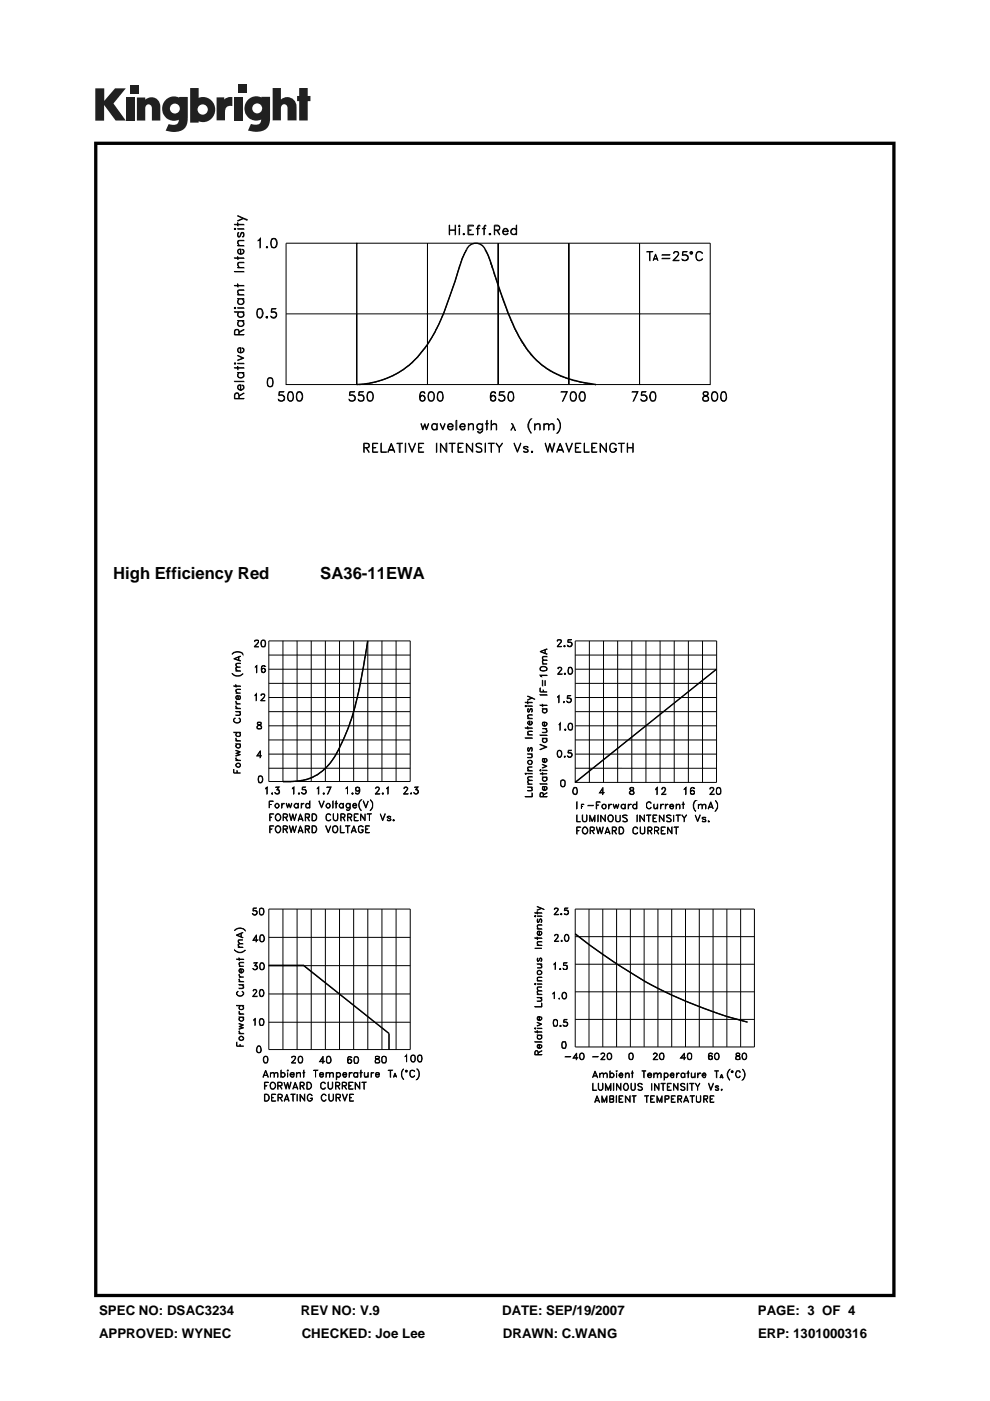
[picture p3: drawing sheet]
<svg xmlns="http://www.w3.org/2000/svg" width="210mm" height="297mm" viewBox="0 0 210 297" stroke-linecap="round" stroke-linejoin="round" font-family="sans-serif">
<defs><g id="words">
<g font-size="3.5">
<text x="24" y="122.7">High Efficiency Red</text>
<text x="67.9" y="122.7">SA36-11EWA</text>
</g>
<g font-size="2.8">
<text x="21" y="278.7">SPEC NO: DSAC3234</text>
<text x="63.8" y="278.7">REV NO: V.9</text>
<text x="106.5" y="278.7">DATE: SEP/19/2007</text>
<text x="160.7" y="278.7">PAGE: 3 OF 4</text>
<text x="21" y="283.6">APPROVED: WYNEC</text>
<text x="64" y="283.6">CHECKED: Joe Lee</text>
<text x="106.7" y="283.6">DRAWN: C.WANG</text>
<text x="160.8" y="283.6">ERP: 1301000316</text>
</g>
</g></defs>
<g fill="#231f20">
<path d="M20.2 18.7h1.9v2.7l2.3-2.7h2.3l-2.6 3.2 2.6 3.7h-2.2l-2.4-3.3v3.3h-1.9z"/>
<path d="M26.7 20.7h1.8v4.9h-1.8z"/>
<path d="M49.6 20.7h1.8v4.9h-1.8z"/>
<path d="M27.6 18h1.8v1.8h-1.8z"/>
<path d="M50.6 17.9h1.8v1.8h-1.8z"/>
<path d="M29 20.7h1.8v.4a1.9 1.9 0 0 1 2.2-.3 1.9 1.9 0 0 1 1 2v2.8h-1.8v-2.7a.7 .7 0 0 0-.7-.8 .7 .7 0 0 0-.7 .8v2.7h-1.8z"/>
<path d="M45.9 20.6h1.7v.5a2.02 2.02 0 0 1 1.7-.5v1.9h-.2a1.12 1.12 0 0 0-1.4 1.3v1.7h-1.8z"/>
<path d="M57.8 18.7h1.8v2.4a1.98 1.98 0 0 1 2.2-.3 1.98 1.98 0 0 1 1.1 2v2.7h-1.9v-2.6a.7 .7 0 0 0-.7-.8 .7 .7 0 0 0-.7 .8v2.6h-1.8z"/>
<path d="M63.5 18.7h1.8v1.6h.5v1.1h-.5v4.1h-1.8v-4.1h-.5v-1.1h.5z"/>
<path d="M40.3 18.7v7.3h1.8v-.3a2.63 2.63 0 0 0 3.5-2.5 2.63 2.63 0 0 0-3.5-2.5v-2zM41.9 23.2a1.1 1.1 0 0 1 2.2 0 1.1 1.1 0 0 1-2.2 0z"/>
<path d="M35.3 21a2.56 2.56 0 0 0-.6 3.3 2.56 2.56 0 0 0 3.2 1.1 1.09 1.09 0 0 1-1.5 1.1l-.6-.2-.7 1.4a5.3 5.3 0 0 0 3.8-.2 2.69 2.69 0 0 0 .9-2.4v-4.5h-1.8v.1l-.8-.2a2.44 2.44 0 0 0-1.9 .5zM36 23a1.06 1.06 0 0 1 2.1 0 1.06 1.06 0 0 1-2.1 0z"/>
<path d="M52.8 21a2.56 2.56 0 0 0-.6 3.3 2.56 2.56 0 0 0 3.2 1 1.09 1.09 0 0 1-1.5 1.1l-.7-.1-.6 1.4a5.3 5.3 0 0 0 3.7-.3 2.69 2.69 0 0 0 1-2.3v-4.6h-1.8v.2l-.9-.3a2.44 2.44 0 0 0-1.8 .6zM53.5 23a1.06 1.06 0 0 1 2.1 0 1.06 1.06 0 0 1-2.1 0z"/>
</g>
<g fill="#000">
<path d="M121.9 165.8l30-23.9v.1l-29.9 24zM64.5 204.7l18 14.4-.1 .1-18-14.3z"/>
<path d="M20 30v245h169.9v-245zM20.7 30.7h168.6v243.6h-168.6z"/>
</g>
<g fill="none" stroke="#000" stroke-width=".21">
<path d="M49.7 48.5l.2-.1 .1 .2-.2 .1zM49.7 47.6l2.1 .1zM49.7 57.6h2.1zM49.7 54.7l2.1 .1zM49.8 48.5l.1 .1zM50.4 48.5l1.4 .1zM50.4 47.2l.1 .7zM50.4 45.7l2 .9v.1zM50.4 56.7l1.4 .1zM50.4 54.4l.1 .6zM50.4 52.1h1.4zM50.5 50.1h.4"/>
<path d="M50.5 55.7l1.3-.1-1.2 .2-.1 .4 .2 .5a.77 .77 0 0 1-.2-1zM50.5 51h1.3l-1.2 .1-.1 .4 .2 .6a.77 .77 0 0 1-.2-1.1zM50.6 53l.4-.1v.9l-.4-.1zM50.6 49.3v.9M51 53.8h.2a.51 .51 0 0 0 .4-.3 .51 .51 0 0 0-.1-.5l-.2-.1 .1-.1a.65 .65 0 0 1 0 1.1 .65 .65 0 0 1-1-.5l.2-.5 .5-.1v1M51.2 49.4h.5M51.2 49.3l-.4 1-.4-.2 .1-.8h.2l-.2 .1M51.5 46.3l-1.1 .6 1.4-.6M51.5 49.3l.2 .3-.2 .6M51.7 50.1l-.3 .2a.6 .6 0 0 0 .3-1h-.5l-.5 .9M54.7 51l.5-.5v2.1l-.1-1.8zM56.5 52.4l.2-.1v.2l-.1 .1z"/>
<path d="M56.6 52.4l.1 .1zM57.7 52.4h.7M57.7 50.8l.3-.2 .4 .2M57.7 50.6a.81 .81 0 0 1 .9 .2 .81 .81 0 0 1 .2 .9l-.1 .4a.71 .71 0 0 1-1 .4 1.79 1.79 0 0 1 0-1.9zM57.8 50.6a1.79 1.79 0 0 0 0 1.9M58.4 50.6a1.42 1.42 0 0 1 0 1.9M90.7 51.6v14.9v-14.9M90.7 51.6h59.9v14.9M90.7 51.6h-15v14.9v-14.9h-15v14.9M95.3 47.7l.1 2.1zM95.4 48.8h1.1M96.5 47.7l.1 2.1z"/>
<path d="M97.4 47.7l.2 .2-.1 .2-.2-.1zM97.4 48.4l.1 1.4zM97.4 47.9l.1 .1zM98.2 49.6l.2-.1 .1 .2-.2 .1zM98.3 49.6l.1 .1zM98.9 53l-.8 1.7-2.6 7.8a45.4 45.4 0 0 1-5.1 11l-1.7 2.2-1.3 1.2a18.3 18.3 0 0 1-6.7 3.8l-2.5 .6-2 .3M99.3 47.7h1.1v.2h-1v1.8l1 .1h-1.1zM99.4 48.8h.5h-.5M101 48.4l.7 .1zM101.5 47.9l-.2 1.9v-1.6l.2-.5h.3v.2l-.4 .1M102.3 48.4l.7 .1zM102.8 52.9l.9 1.5 .7 2.5"/>
<path d="M102.8 47.9l-.2 1.9v-1.6l.1-.3 .4-.2v.2l-.4 .1M103.7 49.6l.3-.1 .1 .2-.3 .1zM103.8 49.6l.2 .1zM104 55.6l2.3 6.7a38.2 38.2 0 0 0 6 12.4l.2 .5 2.4 2.3a15.4 15.4 0 0 0 3.9 2.2l1 .4a24 24 0 0 0 6.3 1.4l.3 .1M104.9 48.8h.7a.43 .43 0 0 0 .3-.5 .43 .43 0 0 0-.3-.4h-.7l-.1 1.9v-2.1h.8l.4 .5a.49 .49 0 0 1-.4 .6h-.7M105.3 48.8l.7 1-.5-1M105.7 51.6v14.9v-14.9M106.7 49l.2 .6a.48 .48 0 0 0 .7-.2l.2 .1a.67 .67 0 0 1-.9 .2 .67 .67 0 0 1-.2-.9 .67 .67 0 0 1 .8-.3l.3 .6h-1.1M106.8 48.8l.3-.3a.44 .44 0 0 1 .5 .5h-.9zM108.5 48.6l.4-.2 .4 .1 .2 .3-.4-.3a.64 .64 0 0 0-.6 .4 .64 .64 0 0 0 .1 .6l.2 .2 .7-.2-.7 .3a.69 .69 0 0 1-.3-1.2zM109.5 47.7l.1 2.1zM120.7 51.6v14.9v-14.9"/>
<path d="M135.6 51.6v14.9M137.2 53.3l1.3 .1zM137.8 53.4v1.9l.1-1.9M138.6 54.9h.9M138.7 54.9h.7M139 53.8l.6 1.5-.6-1.2-.5 1.2zM140.4 54l1.7 .1zM140.4 54.8h1.7zM142.9 55.2l1.1 .1h-1.3l.9-1a.55 .55 0 0 0 0-.9h-.4l-.3 .3 .3-.4 .7 .2a.64 .64 0 0 1-.2 .8l-.8 1M144.7 55l.3 .2M145.5 54.1a.56 .56 0 0 1 .4 .5 .56 .56 0 0 1-.4 .6M145.9 54.4a.93 .93 0 0 0-1.2-.2l.1-.9h.9l-.8 .1-.1 .7a.72 .72 0 0 1 1.1 .1 .72 .72 0 0 1-.2 1 .72 .72 0 0 1-1.1-.3h.1a.73 .73 0 0 0 1.2 0"/>
<path d="M146.4 53.4h.4v.4h-.4zM146.4 53.6l.3-.2 .1 .2-.1 .1h-.2zM148 53.4l.4-.1 .6 .4a.78 .78 0 0 0-1-.2 .78 .78 0 0 0-.3 1 .72 .72 0 0 0 .5 .7 .72 .72 0 0 0 .8-.3l-.6 .4a1.07 1.07 0 0 1-.8-.8 1.07 1.07 0 0 1 .4-1.1zM49.7 65.3l.2-.1 .1 .1-.2 .1zM49.7 66.1l2.1 .1zM49.7 60.5l2.1 .1zM49.7 77l.2-.1 .1 .2-.2 .1zM49.7 78h2.1zM49.8 65.3h.1zM49.8 77l.1 .1zM50.4 68l1.4 .1zM50.4 65.3h1.4z"/>
<path d="M50.4 63.3l1.4 .1zM50.4 62.5l1.4 .1zM50.4 60.2l.1 .7zM50.4 79l1.4 .1zM50.4 77.7l.1 .7zM50.4 77l1.4 .1zM50.4 75.3l1.4 .6-1.4 .5 1.1-.5zM50.5 66.4l.2-.2-.2 .3a.6 .6 0 0 0 .6 .7 .6 .6 0 0 0 .6-.7l-.3-.3 .3 .2 .1 .4a.74 .74 0 0 1-.7 .5 .74 .74 0 0 1-.7-.5zM50.5 61.5h1.3l-1.2 .1a.64 .64 0 0 0 .1 .9 .65 .65 0 0 1-.2-1zM50.5 79.2l.2-.1-.2 .3a.6 .6 0 0 0 .6 .7 .6 .6 0 0 0 .6-.7l-.3-.3 .3 .1 .1 .5a.74 .74 0 0 1-.7 .5 .74 .74 0 0 1-.7-.5zM50.6 73.9l.4-.1v.9h-.3l-.2-.3zM50.7 68.1a.78 .78 0 0 0 0 1l.5 .1a.6 .6 0 0 0 .5-.7l-.3-.4 .3 .2 .1 .5a.73 .73 0 0 1-.7 .4 .73 .73 0 0 1-.7-.4z"/>
<path d="M50.7 63.4a.78 .78 0 0 0 0 1l.5 .1a.6 .6 0 0 0 .5-.7l-.3-.4 .3 .3 .1 .4a.73 .73 0 0 1-.7 .5 .73 .73 0 0 1-.7-.5zM50.7 70.9v-.6a.51 .51 0 0 0-.5-.5 .51 .51 0 0 0-.5 .5v.7h2.1l-2-.1v-.6a.43 .43 0 0 1 .4-.4 .43 .43 0 0 1 .5 .4v.6M50.7 70.3l1.1-.5-1.1 .7M51 74.7h.4l.3-.3v-.3l-.4-.3 .1-.1a.64 .64 0 0 1 .2 1 .64 .64 0 0 1-.9 0 .59 .59 0 0 1-.1-.9l.5-.1v1M54.7 67.2h.8M54.7 65.6h.8M54.7 65.5a.65 .65 0 0 1 .9 .3 1.1 1.1 0 0 1-.5 1.7 1.36 1.36 0 0 1-.4-2zM54.8 65.5a1.66 1.66 0 0 0 0 1.8M55.4 65.5a1.66 1.66 0 0 1 0 1.8M56.4 67.2l.3-.1v.4zM56.6 67.2l.1 .1zM57.5 67.1l.3 .2"/>
<path d="M58.3 66.2a.62 .62 0 0 1 .3 .5 .62 .62 0 0 1-.3 .6M58.6 66.5a.79 .79 0 0 0-1.1-.2l.1-.9h.9l-.8 .1-.1 .7 .7-.1a.71 .71 0 0 1 .4 .9 .71 .71 0 0 1-.8 .5l-.4-.3v-.2a.63 .63 0 0 0 1.1 0M60.7 66.5v15h15v-15v15h15M135.6 66.5h-74.9M135.6 66.5h15v15h-15v-15v15h-14.9M49.7 80.8l2.1 .1zM50.6 81.8l.4-.1v.9l-.3-.1-.2-.2zM50.7 84.5v-1a.5 .5 0 0 0-.6-.2 .5 .5 0 0 0-.4 .5v.8h2.1l-2-.1v-.7l.3-.4 .5 .1 .1 1M50.7 83.9l1.1-.6-1.1 .7M51 82.6l.4-.1 .3-.2v-.3l-.4-.3 .1-.1a.58 .58 0 0 1 .3 .8l-.7 .4a.68 .68 0 0 1-.5-1l.6-.2v1M56.9 81.9h.8M56.9 80.2a.65 .65 0 0 1 .9 .2 1.83 1.83 0 0 1-.1 1.5 .65 .65 0 0 1-1-.2 1.83 1.83 0 0 1 .2-1.5z"/>
<path d="M56.9 80.2h.8M57 80.2a1.66 1.66 0 0 0 0 1.7M57.6 80.2a1.66 1.66 0 0 1 0 1.7M59.1 84.8l.4 .2M59.9 83.8a.71 .71 0 0 1 .3 1l-.3 .2M60.3 84.2a.84 .84 0 0 0-1.2-.3l.1-.9h1l-.9 .1-.1 .7a.72 .72 0 0 1 1.1 .1 .72 .72 0 0 1-.2 1.1 .72 .72 0 0 1-1.1-.4h.1a.65 .65 0 0 0 .9 .3l.3-.3M61.2 84.9h.8M61.2 83.1h.8l.2 .8v.6l-.4 .6-.6-.2-.2-.4zM61.2 83.3l.3-.2 .5 .2M61.3 83.1a1.79 1.79 0 0 0 0 1.9M61.9 83.1a1.79 1.79 0 0 1 0 1.9M63.1 84.9h.8"/>
<path d="M63.1 83.3l.3-.2 .5 .2M63.1 83.1a.81 .81 0 0 1 1 .2 .81 .81 0 0 1 .1 .9l-.1 .4a.71 .71 0 0 1-1 .4 1.79 1.79 0 0 1 0-1.9zM63.2 83.1a1.79 1.79 0 0 0 0 1.9M63.8 83.1a1.42 1.42 0 0 1 0 1.9M74.1 84.8l.3 .2M74.9 83.8a.71 .71 0 0 1 .3 1l-.3 .2M75.3 84.2a.84 .84 0 0 0-1.2-.3l.1-.9h1l-.9 .1-.1 .7a.72 .72 0 0 1 1 .1 .72 .72 0 0 1-.2 1.1 .72 .72 0 0 1-1-.4h.1a.65 .65 0 0 0 .9 .3l.3-.3M76.1 84.8l.2 .2M76.8 83.8a.68 .68 0 0 1 0 1.2M77.2 84.2l-.2-.3-.3-.1-.6 .1v-.9h1l-.9 .1-.1 .7a.68 .68 0 0 1 1 .1 .68 .68 0 0 1-.2 1 .68 .68 0 0 1-.9-.3h.1a.6 .6 0 0 0 .9 .3l.2-.3M77.2 94.9l1-.1v-.7l-1-.1v1.9v-1.9l1.1 .1v.5l-.1 .3-1 .1M77.7 95l.6 .9-.6-.9"/>
<path d="M78.1 83.1a.81 .81 0 0 1 .9 .2 .81 .81 0 0 1 .2 .9l-.1 .4a.71 .71 0 0 1-1 .4 1.79 1.79 0 0 1 0-1.9zM78.1 84.9h.7M78.1 83.3l.3-.2 .4 .2M78.3 83.1a1.42 1.42 0 0 0 0 1.9M78.8 83.1a1.42 1.42 0 0 1 0 1.9M79 94h1.1h-1v1.8l1 .1h-1.1zM79.1 94.9l.6 .1h-.6M80.8 94l.1 1.8 1.1 .1h-1.2zM82.4 95.5h1.2M82.6 95.3h.9M83 94l.8 1.9-.8-1.7-.8 1.7zM84.2 94h1.2z"/>
<path d="M84.7 94v1.9h.2v-1.9M86 94v1.9zM86.6 94l.8 1.7 .8-1.7-.8 1.9zM88.8 94h1.1h-1.1v1.8l1.1 .1h-1.1zM88.8 94.9l.6 .1h-.6M89.1 84.6l.2 .3 .2 .1 .4-.1 .2-.3M89.1 84.3l.4-.4 .4 .2 .2 .2M89.3 83.3l.2-.2 .5 .2M89.3 89.8l.4 1 .4-1 .3 1 .6-1-.6 1.4-.3-1.1-.4 1.1zM89.3 83.1a2.12 2.12 0 0 0-.1 1.7l.2 .2M89.4 83.9l-.3 .5M89.8 83.9a.62 .62 0 0 1 .3 .5 .62 .62 0 0 1-.3 .6"/>
<path d="M89.9 83.1l.2 .3a.54 .54 0 0 0-.8-.3 1.79 1.79 0 0 0 0 1.9 .61 .61 0 0 0 .8-.2 .61 .61 0 0 0-.2-.8 .61 .61 0 0 0-.8 .1M90.7 81.5v-15v15M90.7 81.5h30M91 84.9h.8M91 83.3l.4-.2 .4 .2M91 83.1a.81 .81 0 0 1 1 .2 .81 .81 0 0 1 .1 .9v.4a.71 .71 0 0 1-1.1 .4 1.79 1.79 0 0 1 0-1.9zM91.2 83.1a1.42 1.42 0 0 0 0 1.9M91.7 90l.3-.2 .6 .3-.3-.2a.6 .6 0 0 0-.7 .6 .6 .6 0 0 0 .7 .6l.3-.3-.1 .3-.5 .1a.78 .78 0 0 1-.3-1.2zM91.7 83.1a1.42 1.42 0 0 1 0 1.9M92.6 94v1.9zM92.6 89.8l.1 1.4zM93 83.3l.2-.2 .5 .2"/>
<path d="M93 84.9h.7M93 83.1h.7l.3 .8v.6l-.5 .6-.6-.2-.2-.4zM93.1 83.1a1.79 1.79 0 0 0 0 1.9M93.3 89.8l.6 1.1 .5-1.1-.5 1.4zM93.4 94l1.2 1.7v-1.7h.2v1.9l-1.3-1.7-.1 1.7zM93.7 83.1a1.79 1.79 0 0 1 0 1.9M95 90.4v.2a.51 .51 0 0 0 .3 .4 .51 .51 0 0 0 .6-.1v-.2l.2 .1a.64 .64 0 0 1-.9 .2 .64 .64 0 0 1 0-1 .64 .64 0 0 1 .9 .2v.3h-1.1M95.2 90a.48 .48 0 0 1 .7 .2v.2h-.9zM95.3 94h1.2zM95.9 94v1.9v-1.9M96.7 89.1h.2v2.1h-.2zM97.1 94h1.1h-1v1.8l1 .1h-1.1z"/>
<path d="M97.2 94.9l.6 .1h-.6M97.6 90.4l.1 .4 .3 .3h.2l.4-.4 .1 .1a.58 .58 0 0 1-.9 .3l-.3-.7a.68 .68 0 0 1 1-.5l.2 .6h-1.1M97.8 90a.47 .47 0 0 1 .5-.1 .47 .47 0 0 1 .3 .5h-1zM98.9 94l1.3 1.7 .1-1.7v1.9l-1.3-1.7-.1 1.7zM99.3 89.8l.1 1.4zM99.4 90.2a.68 .68 0 0 1 1-.3v1.3l-.1-1.2a.66 .66 0 0 0-.9 .2zM100.9 94.2a.86 .86 0 0 1 1.3 0l-.8-.2-.4 .2v.2a1.03 1.03 0 0 0 1 .6l.2 .3v.4a.86 .86 0 0 1-1.3 0l.5 .1 .7-.1-.1-.6-.9-.4zM101.3 90l.3-.2 .7 .3-.4-.2a.6 .6 0 0 0-.7 .6 .6 .6 0 0 0 .7 .6l.4-.3-.3 .3-.4 .1a.74 .74 0 0 1-.3-1.2zM102.3 89.8l.1 1.5-.5 .5h-.3l-.4-.3 .5 .2 .5-.2zM102.9 94l.1 1.9zM103 89.8l.6 .1zM103.2 89.1l.1 2.1z"/>
<path d="M103.6 94h1.2zM104.1 84.6l.1 .3 .4 .1 .3-.1 .2-.3M104.1 84.3l.5-.4 .5 .4M104.2 94v1.9v-1.9M104.2 89.1v2.1zM104.2 83.3l.4-.2 .4 .2M104.2 90.2a.77 .77 0 0 1 1.1-.3v1.3v-1l-.2-.2-.3-.1zM104.3 83.1a2.12 2.12 0 0 0-.1 1.7l.2 .2M104.4 83.9l-.3 .5M104.8 83.9a.62 .62 0 0 1 .3 .5 .62 .62 0 0 1-.3 .6M104.9 83.1l.2 .3-.1-.3a.64 .64 0 0 0-.9 .4l-.1 .4a.87 .87 0 0 0 .7 1.2 .61 .61 0 0 0 .4-1 .61 .61 0 0 0-1 0M105.7 81.5v-15v15"/>
<path d="M105.9 94.9l.7-.9-.7 .9v1v-1l-.7-.9 .7 .9M105.9 84.8l.3 .2M106.6 83.8a.71 .71 0 0 1 .4 1l-.4 .2M107 84.2a.84 .84 0 0 0-1.1-.3v-.9h1.1l-1 .1-.1 .7a.72 .72 0 0 1 1.1 .1 .72 .72 0 0 1-.2 1.1 .72 .72 0 0 1-1-.4h.1a.65 .65 0 0 0 .9 .3l.2-.3M108 84.9h.7M108 83.1h.7l.3 .8v.6l-.5 .6-.6-.2-.2-.4zM108 83.3l.2-.2 .5 .2M108.1 83.1a1.79 1.79 0 0 0 0 1.9M108.3 91.3l.6-1-.5 1M108.4 89.8l.3 .1 .7 1.4h-.2l-.6-1.4-.1-.1M108.6 83.1a1.79 1.79 0 0 1 0 1.9M109 94l.7 1.7 .8-1.7-.8 1.9z"/>
<path d="M111.1 95.7h.9M111.1 94.8h.9M111.1 95a1.03 1.03 0 0 1 .9 .6v.1a.6 .6 0 0 1-1 0l.2 .1M111.2 94.7v.4M111.9 94.7l.1 .2a.6 .6 0 0 0-1 0l1 .6M111.9 95.3v.5M112.5 89l.2-.2a2.23 2.23 0 0 0 0 3 2 2 0 0 1-.2-2.8zM112.7 95.7h.2l.1 .1-.2 .1zM112.8 95.7l.1 .1zM113.4 89.8l.1 1.4zM113.5 90.2a.77 .77 0 0 1 1-.3l.1 1.3-.2-1.2-.4-.1zM115.3 89.8l.1 1.4z"/>
<path d="M115.4 90.2a.65 .65 0 0 1 1-.3v1.3l-.1-1.2a.64 .64 0 0 0-.9 .2zM115.6 94l.6 1.7 .4-1.7 .5 1.7 .4-1.7h.2l-.6 1.9-.5-1.7-.4 1.7zM116.4 90.2l.5-.4 .5 .1 .1 .3v1h-.1l-.1-1.2-.4-.1zM118.1 88.8a1.87 1.87 0 0 1 .4 2.8l-.4 .2a2.03 2.03 0 0 0 0-3zM118.2 95.5h1.2M118.3 95.3h1M118.8 94l.8 1.9-.8-1.7-.8 1.7zM120 94l.7 1.7 .7-1.7-.7 1.9zM120.2 83l-.9 2.1 1-2.1h-1.3l1.2 .1M120.7 81.5v-15v15M121.2 83.1a.81 .81 0 0 1 .9 .2 .81 .81 0 0 1 .2 .9l-.1 .4a.71 .71 0 0 1-1 .4 1.79 1.79 0 0 1 0-1.9zM121.2 84.9h.7"/>
<path d="M121.2 83.3l.3-.2 .4 .2M121.3 83.1a1.79 1.79 0 0 0 0 1.9M121.9 83.1a1.42 1.42 0 0 1 0 1.9M122 94h1.2h-1.1v1.8l1.1 .1h-1.2zM122.1 94.9l.6 .1h-.6M123.1 84.9h.8M123.1 83.1a.64 .64 0 0 1 1 .4 1.83 1.83 0 0 1-.2 1.5l-.5 .1a1.24 1.24 0 0 1-.3-2zM123.1 83.3l.3-.2 .5 .2M123.2 83.1a1.79 1.79 0 0 0 0 1.9M123.8 83.1a1.79 1.79 0 0 1 0 1.9M123.9 94l.1 1.8 1 .1h-1.1zM125.5 94h1.1h-1v1.8l1 .1h-1.1z"/>
<path d="M125.6 94.9l.6 .1h-.6M127.3 94l1.2 1.7 .1-1.7v1.9l-1.2-1.7-.1 1.7zM129.5 94.2l.3-.2h.4l.5 .4-.5-.4h-.4a1.11 1.11 0 0 0 0 1.8l.7-.1 .1-.6h-.4h.5v.4a.81 .81 0 0 1-1.1 .3 .81 .81 0 0 1-.3-1.1zM131.2 94h1.2zM131.8 94v1.9v-1.9M133 94l.1 1.9zM133.1 95h1.1M133.1 94.9h1.1M134.2 94l.1 1.9zM135.2 83l-.9 2.1 1-2.1h-1.3l1.2 .1M136 84.8l.3 .2M136.8 83.8l.4 .5-.2 .5-.2 .2"/>
<path d="M137.2 84.2a.84 .84 0 0 0-1.2-.3l.1-.9h.9l-.8 .1-.1 .7a.72 .72 0 0 1 1 .1 .72 .72 0 0 1-.2 1.1 .72 .72 0 0 1-1-.4h.1a.65 .65 0 0 0 .9 .3l.3-.3M138.1 84.9h.8M138.1 83.1a.64 .64 0 0 1 .9 .4 1.83 1.83 0 0 1-.1 1.5l-.5 .1a1.24 1.24 0 0 1-.3-2zM138.1 83.3l.3-.2 .5 .2M138.2 83.1a1.79 1.79 0 0 0 0 1.9M138.8 83.1a1.79 1.79 0 0 1 0 1.9M149.1 84.8l.3 .2M149.2 83.3l.3-.2 .6 .2M149.2 83.1l-.1 .3a1.13 1.13 0 0 0 1 .8l.1 .2-.1 .5-.6 .1a.48 .48 0 0 1-.4-.5 .48 .48 0 0 1 .4-.4l.6-.3 .1-.4-.1-.3-.2-.1zM149.3 83.1v.6a.86 .86 0 0 1 .9 1.2l-.7 .2a.51 .51 0 0 1-.5-.3 .51 .51 0 0 1 .1-.6l.4-.3 .6-.2v-.6M150.2 84.8l-.2 .2M151.2 84.9h.7"/>
<path d="M151.2 83.3l.3-.2 .4 .2M151.2 83.1a.81 .81 0 0 1 .9 .2 .81 .81 0 0 1 .2 .9l-.1 .4a.71 .71 0 0 1-1 .4 1.79 1.79 0 0 1 0-1.9zM151.3 83.1a1.42 1.42 0 0 0 0 1.9M151.8 83.1a1.42 1.42 0 0 1 0 1.9M153.1 84.9h.8M153.1 83.1h.8l.2 .8v.6l-.5 .6-.6-.2-.1-.4zM153.1 83.3l.3-.2 .5 .2M153.2 83.1a1.79 1.79 0 0 0 0 1.9M153.8 83.1a1.79 1.79 0 0 1 0 1.9M49.6 139.7l1.4-.6-1.3 .6 1.3 .5zM49.6 138.3a1.43 1.43 0 0 1 1.9 .4 1.54 1.54 0 0 0-2.3 0zM50.6 139.2v.8"/>
<path d="M50.7 139.2v.9M54.9 137.1h-1l.9-1-.1-.3h-.6l-.1 .2 .1-.2 .2-.1 .5 .1v.4l-.8 .9M55.6 137h.6M55.6 135.8h.6M55.6 135.8a.45 .45 0 0 1 .7 .1v.6l-.1 .6h-.6a1.02 1.02 0 0 1 0-1.3zM55.7 135.8a.99 .99 0 0 0 0 1.3M56.1 135.8l.2 .5-.2 .8M57 138.9h30M57 135.9h30v29.8h-30zM60 135.9v29.8M63 135.9v29.8M66 135.9v29.8"/>
<path d="M69 135.9v29.8M72 135.9v29.8M75 135.9v29.8M77.9 135.9l-1.2 7.8-1.1 4.9a38 38 0 0 1-5.5 13l-1.5 1.7-1.6 1.1a8.9 8.9 0 0 1-4.2 1.3l-2.8 .1M78 135.9v29.8M81 135.9v29.8M84 135.9v29.8M114.5 138.1l1.5-.5-1.3 .5 1.3 .6zM115.1 139.3l.9-.1-.9 .1v.5l.2 .1a.45 .45 0 0 1-.2-.6zM115.6 137.7v.9M118.2 137l.9 .1h-.9M118.2 135.7h.8a.45 .45 0 0 1-.2 .7l-.6 .7 .6-.7a.45 .45 0 0 0 .1-.7h-.6l-.1 .2z"/>
<path d="M119.7 137h.1zM119.7 136.9l.2 .1-.1 .1-.2-.1zM120.4 136.9l.2 .1M120.4 135.6l.8 .1h-.7l-.1 .5zM120.4 136.2l.6-.1 .3 .2a.53 .53 0 0 1-.2 .8 .53 .53 0 0 1-.7-.3v.2a.54 .54 0 0 0 .9-.3M120.4 136.2h.7l.2 .3M121 136.2l.2 .1 .1 .2-.1 .4-.2 .1M122 138.9h30M122 135.9h30v30h-30zM125 135.9v30M128 135.9v30M131 135.9v30"/>
<path d="M134 135.9v30M137 135.9v30M140 135.9v30M143 135.9v30M146 135.9v30M149 135.9v30M49.2 142.8a1.53 1.53 0 0 0 2.3 0l-.6 .5a1.76 1.76 0 0 1-1.7-.4zM49.6 155.3h1.4zM49.6 145.4l1.4 .1zM49.7 152.3l.2-.1-.3 .3a.76 .76 0 0 0 .5 .7 .76 .76 0 0 0 .8-.2v-.5l-.2-.3 .3 .3a.72 .72 0 0 1-.9 .8l-.5-.3v-.5zM50 159.1l1 .3-.8 .3 .8 .3-1 .3 .8-.3-.8-.3 .8-.3zM50 157.7l1 .1z"/>
<path d="M50 157l1 .1zM50 151.6l.9-.1v-.4l-.1-.2a.45 .45 0 0 1 .1 .7zM50 150.8l1 .1zM50 150.2l1 .1zM50 145.2l.1 .5zM50 142.2l1 .1zM50 149.2h1M50 147h1M50 158l.2-.2-.1 .5a.53 .53 0 0 0 .8 .1l-.1-.6a.49 .49 0 0 1 .1 .6 .49 .49 0 0 1-.7 .2l-.2-.3zM50 156.5l.2 .4 .3 .1a.44 .44 0 0 1-.5-.5zM50 149.7l.2 .3 .3 .2a.44 .44 0 0 1-.5-.5zM50 148.6l.5 .6a.55 .55 0 0 1-.5-.6z"/>
<path d="M50.1 155.5l.1-.2-.1 .4 .1 .4 .7-.1-.1-.7 .2 .4a.49 .49 0 0 1-.6 .5 .49 .49 0 0 1-.3-.7zM50.1 146.2l.9-.1-.8 .2-.1 .2 .2 .5-.3-.5zM50.1 141.5h.9h-.8l-.1 .4 .2 .3-.3-.3zM50.1 140.7l.9-.1-.8 .2-.1 .2 .2 .5-.3-.5zM50.2 147.5h.3v.8a.43 .43 0 0 1-.5-.2 .43 .43 0 0 1 .2-.6zM50.2 147.6l.3-.1v.8l-.4-.3zM50.8 147.5l.2 .5-.2 .3h-.3l.4-.2zM54.1 147.4l.3-.3v1.5l-.1-1.4zM54.1 141.4l.4-.3v1.5l-.1-1.3zM54.6 154.4l.2 .1M54.7 153.2h.6M54.7 153.1l-.1 .2a.74 .74 0 0 0 .7 .6v.6h-.6l-.1-.2a.72 .72 0 0 1 .7-.7v-.5z"/>
<path d="M54.7 153.1v.4l.6 .3 .2 .5-.3 .3-.6-.1-.1-.2a.85 .85 0 0 1 .8-.7v-.5M55.2 159.1v1.6v-1.4l-.6 .9h.9h-1zM55.4 154.4l-.2 .1M55.5 142.2l.1 .3 .2 .1 .5-.4M55.5 142l.1-.2 .2-.1 .5 .3M55.6 141.3h.6M55.7 141.2l-.2 .2v1l.3 .2M55.8 141.7l-.3 .2v.2M56 141.7a.48 .48 0 0 1 0 .9M56.1 141.2l.2 .1-.1-.1a.45 .45 0 0 0-.7 .2l-.1 .7 .2 .5h.3a.51 .51 0 0 0 .4-.4 .51 .51 0 0 0-.2-.5h-.5l-.1 .2M56.3 148.6h-1.1l.9-1v-.4h-.6l-.2 .3 .3-.4 .5 .1 .1 .3-.9 1.1M57 141.9h30"/>
<path d="M57 159.9h30M57 156.9h30M57 153.9h30M57 150.9h30M57 147.9h30M57 144.9h30M111.4 149.7l.2-.1v.2h-.1zM111.4 156.4l1.5 .1zM111.4 154.3l1.5 .1zM111.4 148.9l1.5 .1zM111.5 149.7l.1 .1zM111.9 159.8l1 .1z"/>
<path d="M111.9 155.8h1zM111.9 154.1l.1 .5zM111.9 152.3l1 .1zM111.9 149.7l1 .1zM111.9 148.7l.1 .5zM111.9 147.5l1.5 .8zM112 159.1h.2M112 150.9h.2M112 155.1l.9-.1-.8 .2-.1 .2 .2 .4-.3-.4zM112 151.6l.9-.1-.9 .3 .2 .5-.3-.3zM112 153.1l.3-.1v.6l-.3-.2zM112.1 158.6v.6"/>
<path d="M112.1 150.3v.6M112.3 153.6h.4v-.7a.49 .49 0 0 1 .1 .6 .49 .49 0 0 1-.7 .1l-.2-.2a.44 .44 0 0 1 .5-.5v.7M112.5 158.6h.3M112.5 150.3h.3M112.6 158.6l-.5 .7a.47 .47 0 0 1-.2-.4 .47 .47 0 0 1 .2-.4l-.1 .1M112.6 150.3l-.5 .7a.48 .48 0 0 1-.1-.7h.1h-.1M112.7 158.6v.6M112.7 150.3v.6M112.7 148l-.8 .5 1-.5M112.8 159.1l-.1 .2 .2-.4-.2-.4-.2 .1-.3 .6M112.8 150.9l-.1 .1 .2-.2-.1-.5h-.3l-.3 .6M114.5 143.1l1.5 .1h-1.3l.1 .3z"/>
<path d="M114.5 157.8l1.5 .6-1.5 .6 1.3-.6zM114.5 155.8l1.5 .1zM114.5 149.5l1.5 .1zM114.5 147.3l1.5 .1zM114.6 141.6a.99 .99 0 0 1 1.4 0M114.6 142l.5 .2 .9-.2M114.6 146.7l-.1-.8v.8h1.5M114.7 141.5v.6M114.8 141.4a.74 .74 0 0 1 .8-.1 .74 .74 0 0 1 .4 .8l-.6 .2a.63 .63 0 0 1-.9-.6zM115 140.8h1M115 144.2l.1 1.2zM115 156.5l1 .1z"/>
<path d="M115 150.3h1zM115 149.3l.1 .5zM115 154.5h1M115.1 140l.9-.1-.9 .2 .2 .7a.55 .55 0 0 1-.2-.8zM115.1 153.2l.4-.1v.8l-.4-.2zM115.2 146.7l.1-.4v.4M115.5 153.9l.4-.2a.36 .36 0 0 0-.2-.6h.1a.48 .48 0 0 1 .1 .7 .48 .48 0 0 1-.7 .1l-.2-.3 .1-.5h.4v.8M115.6 144.2v1.2M115.7 154.5l.3 .4v.4h-1l.9-.1 .1-.3zM115.9 141.5v.6M118.2 147.7l.4-.2v1.5l-.1-1.4zM118.3 141.8h.1"/>
<path d="M118.3 142.9l1 .1h-1.1l.9-1.1-.3-.4h-.2l-.3 .3a.43 .43 0 0 1 .5-.4 .43 .43 0 0 1 .4 .5l-.9 1.1M118.4 159.1a.45 .45 0 0 1 .7 .2 .73 .73 0 0 1 .1 .8 .73 .73 0 0 1-.8 .4 1.02 1.02 0 0 1 0-1.4zM118.5 153.6l.3-.3v1.5v-1.3zM118.8 159.1a.99 .99 0 0 1 0 1.4M118.9 159.1h-.5l-.1 .2-.1 .6 .2 .6M119.5 148.8h.2l-.1 .2zM119.6 148.8h.1M119.6 148.7h.1M119.7 142.8l.2-.1v.2l-.1 .1zM119.8 142.8l.1 .1zM119.8 154.7l.1-.1 .1 .1-.1 .1zM119.9 154.7h.1"/>
<path d="M120.3 148.7l.2 .2M120.6 141.6h.6M120.6 142.8h.6M120.6 141.5h.4a.96 .96 0 0 1 .3 1.3l-.5 .2a1.1 1.1 0 0 1-.2-1.5zM120.7 141.5l-.2 .6 .2 .8M120.7 153.5h.6M120.7 154.7h.6M120.7 153.4h.6l.2 .6-.2 .7a.75 .75 0 0 1-.9-.4 .75 .75 0 0 1 .3-.9zM120.8 153.4a1.02 1.02 0 0 0 0 1.3M120.9 148.1a.47 .47 0 0 1 .2 .4 .47 .47 0 0 1-.2 .4M121 159.7h.2a.55 .55 0 0 1-.2 .8M121.1 141.5a1.02 1.02 0 0 1 0 1.4"/>
<path d="M121.1 148.3a.6 .6 0 0 0-.8-.2l.1-.6h.6h-.6v.6l.6-.1a.52 .52 0 0 1 .2 .7 .52 .52 0 0 1-.6 .3l-.4-.4 .2 .2a.52 .52 0 0 0 .7-.2M121.2 153.4l.2 .2v.9l-.2 .2M121.3 159.9l-.2-.2h-.7l.1-.6h.7h-.6l-.1 .6 .5-.1 .3 .1a.53 .53 0 0 1-.2 .8 .53 .53 0 0 1-.7-.2l.6 .2 .3-.3M122 141.9h30M122 159.9h30M122 156.9h30M122 153.9h30M122 150.9h30M122 147.9h30M122 144.9h30M49.6 163v.9h1.4M50 161.2l1 .1z"/>
<path d="M50 160.7l.2 .3 .3 .2-.4-.2zM50.2 163.9v-.5l.1 .5M50.2 161.9h.6v.6a.48 .48 0 0 1-.5 .1 .48 .48 0 0 1-.2-.5zM54.9 165.8h.6M54.9 164.6a.52 .52 0 0 1 .8 .1 .82 .82 0 0 1-.5 1.3l-.3-.1-.2-.6zM54.9 164.7h.6M55 164.6l-.2 .6 .2 .7M55.4 164.6a1.02 1.02 0 0 1 0 1.3M56.4 167l.3-.1v1.5l-.1-1.4-.3 .2zM57 162.9h30M57.1 169.9l.9-.1h-.9v1.5M57.1 170.6h.5"/>
<path d="M57.2 175.1h.8h-.7v1.5zM57.2 172.5h.8l-.7 .1v1.4zM57.3 175.7l.4 .1h-.4M57.3 173.3h.4M57.6 168.2l.2-.1v.3zM57.7 168.2l.1 .1zM58.4 168.1l.2 .2M58.5 172.9l.3-.4a.76 .76 0 0 1 .8 .8 .76 .76 0 0 1-.8 .7 .89 .89 0 0 1-.3-1.1zM58.5 175.2l.3-.1a.76 .76 0 0 1 .8 .7 .76 .76 0 0 1-.8 .8 .97 .97 0 0 1-.3-1.4zM58.7 175.2a.48 .48 0 0 1 .5 0 .48 .48 0 0 1 .3 .5v.3a.55 .55 0 0 1-.6 .5l-.2-.1a.78 .78 0 0 1 0-1.2zM58.7 172.7a.45 .45 0 0 1 .7 .2 .63 .63 0 0 1 .1 .7 .63 .63 0 0 1-.8 .3 .78 .78 0 0 1 0-1.2zM59 167.4a.48 .48 0 0 1 0 .9"/>
<path d="M59.1 166.9l-.4 .5h.4l.2 .5-.2 .4-.4 .1-.3-.2v-.2a.45 .45 0 0 0 .4 .3 .45 .45 0 0 0 .4-.3M59.1 166.9h-.6h.7l-.5 .5 .4 .1 .1 .3M59.7 170.3l.1 1zM60 170.4l.3-.1-.5 .4zM60.1 175.8l.8-.1 .1-.4-.4-.2h-.5v1.5M60.1 175.1l.8 .2-.1 .4h-.7M60.1 172.6l.8 .2-.1 .4-.7 .1h.7l.2-.3-.2-.4-.7-.1v1.5M60.5 175.8l.5 .8-.4-.8M60.5 173.3l.5 .7-.4-.7M60.7 170.3l.3 .8 .3-.8 .3 .8 .3-.8-.3 1-.3-.7-.3 .7zM61.3 175.1l.5 1.2 .3-1.2 .3 1.2 .5-1.2-.5 1.5-.3-1.4-.3 1.4zM61.3 172.5l.5 1.3 .3-1.3 .3 1.3 .5-1.3-.5 1.5-.3-1.2-.3 1.2z"/>
<path d="M62 167.1l.4-.2v1.5l-.1-1.4zM62.4 170.6l.3-.3h.3l.2 .3-.2-.2a.43 .43 0 0 0-.6 .4 .43 .43 0 0 0 .6 .5l.2-.2-.2 .2h-.3l-.3-.4zM63.2 170.3l.1 1zM63.3 176.2h.9M63.3 173.7h.9M63.4 168.2l.1 .1zM63.4 168.1l.1 .3-.2-.1zM63.4 173.6h.7M63.7 175.1l.6 1.5-.6-1.4-.5 1.4zM63.7 172.5l.6 1.5-.6-1.2-.5 1.2zM63.9 170.3l.1 1zM64 170.6l.5-.3-.5 .3v.1z"/>
<path d="M64.1 168.1l.2 .2M64.6 167.4a.47 .47 0 0 1 .3 .5 .47 .47 0 0 1-.3 .4M64.7 172.5h.6l.4 .3-.1 .5h-.8l.8-.1v-.5l-.8-.1v1.4zM64.8 175.7h.8v-.5l-.8-.1-.1 1.5v-1.5h.9v.6l-.8 .1M64.9 167.7l-.1-.3h-.7v-.5h.7h-.6l-.1 .5h.3a.48 .48 0 0 1 .6 .6l-.2 .3-.2 .1-.5-.1v-.3a.45 .45 0 0 0 .4 .3 .45 .45 0 0 0 .4-.3M64.9 170.5l.2-.2 .6 .3-.4-.2-.3 .1v.7l.3 .1 .4-.2-.6 .2-.2-.2zM65.2 175.8l.5 .8-.5-.8M65.2 173.3l.5 .7-.5-.7M65.7 169.8v1.5zM66.2 175.1l.8 .1a1.02 1.02 0 0 1-.1 1.3l-.7 .1zM66.2 172.5h.5a.82 .82 0 0 1 .5 .8 .82 .82 0 0 1-.5 .7h-.5zM66.3 175.1a.71 .71 0 0 1 .8 .5 .71 .71 0 0 1-.4 .9h-.4z"/>
<path d="M66.3 172.6h.4a.71 .71 0 0 1 .4 .9 .71 .71 0 0 1-.8 .5zM67.3 167.1l.3-.2v1.5l-.1-1.4zM67.6 169.8l.6 1.3 .6-1.3-.6 1.5zM68.6 168.2l.1 .1zM68.6 168.1l.2 .1-.1 .2-.2-.1zM69 175.1l.6 1.2 .5-1.2-.5 1.5zM69.4 172.6a.48 .48 0 0 1 .7 .3 .54 .54 0 0 0-.9 0v.8a.54 .54 0 0 0 .9 0 .53 .53 0 0 1-.6 .3 .53 .53 0 0 1-.4-.5l.1-.7zM70.1 166.9l-.6 1.5 .7-1.5h-.9h.8M70.6 169.8l.1 1.5zM70.7 175.2l.3-.1 .5 .1a.95 .95 0 0 1-.3 1.4l-.4-.1-.2-.3zM70.7 172.5v1.1l.4 .4 .4-.1 .2-1.4v1.1l-.2 .4a.55 .55 0 0 1-.8-.4zM70.8 175.2l.3-.1a.7 .7 0 0 1 .5 .7 .7 .7 0 0 1-.5 .7 .72 .72 0 0 1-.5-.6 .72 .72 0 0 1 .2-.7z"/>
<path d="M71.1 170.3l.5 .1zM71.2 169.8l.1 1.5zM72.2 175.1l.1 1.4 .7 .1h-.8zM72.3 172.5h.6l.3 .3-.2 .5h-.7h.6l.2-.3-.1-.3-.7-.1v1.4zM72.7 173.3l.5 .7-.4-.7M72.8 170.3l.1 1zM73.3 175.1h.9zM73.4 167.1l.3-.2v1.5v-1.4zM73.5 170.4l.5-.1 .2 .3-.2-.2a.43 .43 0 0 0-.6 .4 .43 .43 0 0 0 .6 .5l.2-.2-.2 .2h-.3l-.3-.4zM73.7 175.1v1.5l.1-1.5M73.7 172.5h.5l.4 .3-.1 .5h-.7l.7-.1 .1-.2-.1-.3-.7-.1v1.4zM74.1 173.3l.5 .7-.4-.7"/>
<path d="M74.2 170.3l.1 1.1-.3 .4h-.3l-.2-.2 .4 .2 .3-.4zM74.6 176.2h.9M74.6 168.2l.2-.1 .1 .2-.2 .1zM74.7 168.2l.1 .1zM74.9 170.7v.4l.2 .2 .6-.2-.3 .2h-.3l-.3-.4 .2-.5 .4-.1 .3 .3v.2h-.8M75 170.5l.4-.1 .2 .3h-.7zM75.1 175.1l.5 1.5-.5-1.4-.6 1.4zM75.1 172.6l.9-.1h-.9v1.5h.9h-.9M75.1 173.3h.5M75.5 167.2l.3-.3 .4 .3M75.5 167.4l.3 .3 .4-.3M75.5 168.2h.6"/>
<path d="M75.7 166.9l-.2 .1v.5l.2 .2M76 166.9a.94 .94 0 0 1 0 1.4M76.1 175.2l.3-.1 .6 .1v.2l-.3-.3-.5 .1-.1 1a.47 .47 0 0 0 .5 .3 .47 .47 0 0 0 .4-.5l-.3-.1h.3v.4a.55 .55 0 0 1-.6 .3 .55 .55 0 0 1-.4-.6zM76.2 167.5l-.4 .3-.2-.1-.2-.3 .1-.4 .4-.1a.88 .88 0 0 1 .2 1.4l-.4 .1-.2-.1v-.2l.1 .2M76.2 167.4l-.2 .3M76.4 169.7l.3-.1a1.53 1.53 0 0 0 0 2.2 1.45 1.45 0 0 1-.3-2.1zM77 169.8l.6 1.3 .5-1.3-.5 1.5zM77.4 172.5v1.5l-.9-1.2M77.4 173.8l-.9-1.3v1.5M77.5 175.1h.9h-.8v1.4l.8 .1h-.9zM77.6 175.7l.4 .1h-.4M77.9 172.5l.9 .1z"/>
<path d="M78.4 172.6v1.4M78.5 169.6h.1a1.7 1.7 0 0 1 .4 1.6l-.5 .6a1.54 1.54 0 0 0 0-2.2zM79.6 168.3l1 .1h-1.1l.9-1.1-.2-.4-.6 .2 .3-.2h.3l.3 .4-.9 1.1M80.6 172.5l.6 1.3 .5-1.3-.5 1.5zM81.2 168.2v.1zM81.2 168.1v.3l-.1-.1zM82 167.1l.3-.2v1.5v-1.4zM82.2 173.9h.6M82.2 173.2h.6M82.2 173.3l.7 .5a.47 .47 0 0 1-.4 .3 .47 .47 0 0 1-.4-.3l.2 .2M82.3 173.1v.3M82.8 173.6v.4"/>
<path d="M82.8 173.1l.1 .2a.47 .47 0 0 0-.4-.3 .47 .47 0 0 0-.4 .3l.7 .4M83.4 173.9l.1-.1 .1 .2h-.2zM83.4 173.9l.1 .1zM85.6 168.3l1 .1h-1l.8-1.1-.2-.4-.6 .2 .3-.2h.3l.3 .4-.9 1.1M87.1 168.2h.2l-.1 .2zM87.2 168.2h.1M87.2 168.1h.1M87.8 168.1l.3 .2M88.4 167.4a.48 .48 0 0 1 0 .9M88.6 166.9l-.5 .5 .4 .1 .2 .3M88.6 166.9h-.7h.8l-.5 .5h.3a.51 .51 0 0 1 .1 .9 .51 .51 0 0 1-.8-.3l.6 .3 .3-.3M111.4 168.9h1.4l.1-.8v.9z"/>
<path d="M111.4 164l.2 .1h-.1zM111.5 164l.1 .1zM111.9 167.6h.8l.1-.3-.1-.4 .2 .4v.2l-.2 .2zM111.9 166.9h1zM111.9 164l1 .1zM111.9 163.4l1 .1zM111.9 160.6h.8l.1-.3-.1-.4a.45 .45 0 0 1 .1 .7zM111.9 166.3h1M112 165.5l.9-.1-.8 .2-.1 .2 .2 .5-.3-.5zM112 164.7h.9l-.9 .2 .2 .5-.3-.3zM112 162.6h.9l-.8 .1-.1 .3 .2 .4-.3-.4zM112.1 161.3h.6a.45 .45 0 0 1 0 .6 .45 .45 0 0 1-.6 0l-.1-.4z"/>
<path d="M114.5 163.3l.2-.1v.3zM114.5 166.2l1.5 .1zM114.5 164.1h1.5M114.6 163.3l.1 .1zM115 164.7l1 .1zM115 163.8l.1 .5zM115 163.3l1 .1zM115 162l1 .4-1 .5 .9-.5zM115.1 166.9l.4-.1v.7l-.4-.1zM115.1 160.9l.4-.1v.8l-.4-.2zM115.3 168.9l-.1-.8h-.6l-.1 .9h1.5l-1.4-.1 .1-.8h.4l.1 .8M115.3 168.5l.7-.5-.7 .5"/>
<path d="M115.5 167.5a.43 .43 0 0 0 .4-.2 .43 .43 0 0 0 0-.4l-.2-.1 .3 .1v.4l-.2 .2a.53 .53 0 0 1-.6-.1 .53 .53 0 0 1-.1-.6h.4v.7M115.5 161.6a.43 .43 0 0 0 .4-.2 .43 .43 0 0 0 0-.5l-.2-.1 .3 .1v.4l-.2 .3a.53 .53 0 0 1-.6-.1 .53 .53 0 0 1-.1-.7h.4v.8M118.4 160.4h.5M119.1 165.4a.55 .55 0 0 1 .8 .2v.9l-.2 .3-.4 .1-.4-.4v-.9zM119.1 165.5h.6M119.1 166.7h.6M119.2 165.4a.99 .99 0 0 0 0 1.4M119.6 165.4a.99 .99 0 0 1 0 1.4M119.7 160.4h.2l-.1 .2zM119.8 160.4h.1M119.8 160.3h.1M120.4 160.3l.3 .2"/>
<path d="M121.7 167h.6l.2 .7-.1 .5-.2 .2-.5-.1-.2-.3v-.4zM121.7 167.1h.6M121.7 168.3h.6M121.8 167a1.02 1.02 0 0 0 0 1.4M122 162.9h30M122.2 167l.2 .6-.2 .8M122.3 172.8l.1 1.4h.8h-.9zM122.3 170l.1 1.5zM122.3 175.3h.9l-.8 .1v1.4zM122.4 176.1l.4 .1h-.4M123.3 170.6l.5-.1h-.5v1M123.3 171h.4"/>
<path d="M123.5 172.8l.1 1 .3 .4 .4-.2 .2-1.2v1l-.2 .4h-.6l-.1-.2zM123.7 175.6l.2-.3a.73 .73 0 0 1 .8 .9 .73 .73 0 0 1-1 .5 .94 .94 0 0 1 0-1.1zM123.8 175.5a.62 .62 0 0 1 .8 .6 .62 .62 0 0 1-.8 .6 .78 .78 0 0 1 0-1.2zM124.7 170.7l1.2 .1zM125.1 173.1l.5 1.1 .5-1.1 .1 1.1v-1.4l-.6 1.2-.5-1.2v1.4M125.2 176.2l.8-.1v-.6l-.8-.2v1.5M125.2 175.4h.5l.3 .3v.3l-.8 .1M125.6 176.2l.4 .6M126.5 175.3l.4 1.4 .3-1.4 .4 1.4 .4-1.4-.4 1.5-.4-1.2-.3 1.2zM126.5 170h.8l-.8 .1v1.4zM126.5 170.7h.5h-.5M126.8 172.8l.1 1.4z"/>
<path d="M127.2 168l1 .1h-1.1l.8-1.2v1.6l-.1-1.3-.6 .9M127.5 172.9l-.1 1.3v-1.4l1 1.4v-1.4l-.1 1.2M127.8 170.7h.7v.6l-.3 .1a.47 .47 0 0 1-.4-.2 .47 .47 0 0 1 0-.5zM128.4 176.5h.9M128.5 176.4h.8M128.8 175.3l.6 1.5-.6-1.2-.5 1.2zM129.1 172.9l.2-.1a.72 .72 0 0 1 .8 .9l-.3 .5h-.5l-.2-.2a.87 .87 0 0 1 0-1.1zM129.1 170.5l.1 1zM129.3 172.9h.5a.76 .76 0 0 1 .2 .8 .76 .76 0 0 1-.6 .5 .82 .82 0 0 1-.1-1.3zM129.3 170.7l.5-.2-.6 .4zM129.9 176.1h.5a.35 .35 0 0 0 .3-.4 .35 .35 0 0 0-.3-.3h-.5l-.1 1.4v-1.5h.6l.3 .2v.5l-.3 .2h-.5M130 170.5l.4 .8 .3-.8 .2 .8 .4-.8-.4 1-.2-.8-.3 .8z"/>
<path d="M130.3 176.2l.5 .6-.4-.6M130.6 172.8v1l.2 .3 .2 .1 .5-.2v-1.2v1.2l-.1 .2h-.6l-.2-.2zM131.3 175.3l.7 .1a.99 .99 0 0 1 0 1.4h-.7zM131.4 175.4a.71 .71 0 0 1 .8 .5 .71 .71 0 0 1-.4 .9h-.4zM131.8 170.7l.3-.2 .5 .2-.3-.1a.43 .43 0 0 0-.5 .4 .43 .43 0 0 0 .5 .4l.3-.1a.48 .48 0 0 1-.7 .1 .48 .48 0 0 1-.1-.7zM132 172.9a.83 .83 0 0 1 1.1 0h-.9v.4a.73 .73 0 0 1 .8 .8l-.8 .1-.2-.2 .5 .2 .5-.2-.1-.4-.8-.3zM132.6 170.5v1zM133.2 170.5l.1 1zM133.4 170.7l.5-.2-.4 .2-.2 .2zM133.6 168.3l.2 .1M133.7 167.1h.6M133.7 167l-.1 .4 .7 .4 .1 .4-.2 .2-.6-.2a.72 .72 0 0 1 .7-.7l.1-.3a.48 .48 0 0 0-.7-.2z"/>
<path d="M133.7 167v.4l.2 .1a.5 .5 0 0 1 .6 .7 .5 .5 0 0 1-.8 .2l-.2-.2a.88 .88 0 0 1 .8-.8v-.4M134.2 170.7l.3-.2 .5 .2-.2-.1a.43 .43 0 0 0-.6 .4 .43 .43 0 0 0 .6 .4l.2-.1-.2 .2h-.3l-.3-.2zM134.3 175.6a.52 .52 0 0 1 .8-.2l.2 .3-.5-.3a.74 .74 0 0 0-.6 .6 .74 .74 0 0 0 .4 .8l.6-.1 .1-.2-.4 .3-.6-.1zM134.4 168.3l-.2 .1M135 170l.1 1.5zM135.1 172.8l.1 1.4zM135.7 172.8l.9 1.2 .1-1.2v1.4l-.9-1.3-.1 1.3zM135.8 175.3l.1 1.1v.3l.3 .1 .4-.1 .2-1.4-.1 1.4-.3 .1-.5-.1zM137.1 172.8l1 .1zM137.3 170.1l.2-.1a.48 .48 0 0 1 .6 .3l-.4-.2a.71 .71 0 0 0-.6 .6 .71 .71 0 0 0 .6 .7l.4-.2-.3 .3h-.2l-.5-.3v-.9zM137.5 176.1h.5a.35 .35 0 0 0 .2-.4 .35 .35 0 0 0-.2-.3h-.5l-.1 1.4v-1.5h.6l.2 .2v.5l-.2 .2h-.5M137.5 172.9v1.3l.1-1.3"/>
<path d="M137.8 176.2l.5 .6-.4-.6M138.6 173.5h.4h-.4M138.7 170.5l.1 .8 .3 .1 .3-.2-.2 .2h-.5zM138.8 176.2l.8-.1 .2-.3-.1-.3-.9-.2v1.5M138.8 175.4h.5l.4 .3-.1 .3-.8 .1M139.1 167.3l.3-.4v1.6l-.1-1.4zM139.2 176.2l.6 .6-.5-.6M139.3 174.2h-.8v-1.4h.8l-.7 .1v1.3M139.4 170.5l.1 1zM139.8 172.8l1 1.2 .1-1.2v1.4l-1-1.3-.1 1.3zM140.1 170.5l.1 1zM140.3 175.4l.8-.1h-.8v1.5h.8h-.8"/>
<path d="M140.3 176.1l.4 .1h-.4M140.3 170.7l.5-.2-.5 .2-.1 .2zM140.3 168.4l1 .1h-1l.6-.7 .2-.4-.2-.4h-.3l-.2 .4-.1-.1 .3-.4h.3l.3 .5-.2 .4-.7 .7M141.1 170.5l.1 1zM141.3 170.7l.4-.2-.5 .4zM141.4 172.9l.3-.1 .7 .1h-.9v.4a.85 .85 0 0 1 .9 .7l-.2 .2h-.7l-.1-.2 .3 .2 .6-.2a.88 .88 0 0 0-.9-.7zM141.6 175.6l.9 1.2v-1.5v1.4l-.9-1.4v1.5M142.1 170.7l.5-.1 .2 .3h-.7zM142.1 170.9v.4l.3 .1h.2l.2-.2 .1 .1-.3 .2h-.2l-.4-.6a.46 .46 0 0 1 .6-.4l.3 .2v.3h-.8M142.9 172.8v1.4M143 175.3l.9 .1zM143.4 175.4v1.4l.1-1.4"/>
<path d="M143.4 170.5l.1 1zM143.4 172.8l.9 .1zM143.5 170.7a.45 .45 0 0 1 .7-.1v.9v-.8l-.2-.1zM143.8 172.9v1.3M144.7 170.5l.5 .1zM144.9 170v1.5M145.1 173.5l.6-.7-.5 .7v.7l-.1-.7-.5-.7 .6 .7M145.1 167.3l.4-.4v1.6l-.1-1.4zM146.4 167.9a.48 .48 0 0 1 .9 0M146.4 168.1a.48 .48 0 0 0 .9 0M146.6 167.1h.6M146.7 167a1.27 1.27 0 0 0-.2 1.3l.3 .1"/>
<path d="M146.8 167.6l-.4 .4M147 167.6l.3 .4-.1 .3-.2 .1M147.1 167l.2 .2-.4-.3-.5 .4v1a.61 .61 0 0 0 .9 0v-.5a.48 .48 0 0 0-.9 0M147.4 169.8l.2-.1a1.52 1.52 0 0 0 0 2.3 1.52 1.52 0 0 1-.2-2.2zM147.5 172.8l.5 1.2 .6-1.2-.6 1.4zM148.1 170.7a.55 .55 0 0 1 .8-.1l.1 .9-.2-.8-.2-.1zM148.1 170.5v1M149 170.7a.45 .45 0 0 1 .7-.1v.9v-.8l-.2-.1zM149 174.1h.7M149 173.4h.7M149 173.5l.7 .3v.2v.2h-.7l-.1-.2 .2 .2M149.1 173.3v.3"/>
<path d="M149.6 173.8v.4M149.6 173.3l.1 .2v-.2h-.7l-.1 .2 .1 .1 .7 .3M150.3 174.1v.1zM150.3 174l.1 .2h-.1zM150.3 171.1h.8M150.3 171.2h.9M150.6 168.4l.9 .1h-1l.9-1.2-.3-.3h-.3l-.2 .4a.42 .42 0 0 1 .4-.5 .42 .42 0 0 1 .4 .5l-.8 1.1M150.8 170l.5 1.5-.5-1.3-.6 1.3zM151.7 169.7l.5 .6v1l-.5 .7 .1-.2a1.41 1.41 0 0 0-.1-2.1zM152.1 167.1h.6M152.1 168.3h.6M152.1 167l.4-.1 .4 .4v.9a.55 .55 0 0 1-1 0v-.9z"/>
<path d="M152.2 167a1.02 1.02 0 0 0 0 1.4M152.6 167a1.02 1.02 0 0 1 0 1.4M49.7 197.3a1.45 1.45 0 0 1 2.3 0 1.53 1.53 0 0 0-2.3 0zM50.1 198.3l1.4-.6-1.3 .6 1.3 .6zM50.6 199.3h.9l-.8 .1-.1 .3 .2 .3-.3-.3zM51.1 197.9v.7M51.2 197.8v.9M53.6 193.8l.2 .1M53.7 199.3l1 .1h-1.1l.8-1.2v1.5l-.1-1.3-.6 1M54.1 193.1l.3 .1 .1 .2-.1 .4-.3 .1M54.5 193.4l-.4-.3-.5 .1 .1-.7h.7l-.7 .1v.5h.6a.52 .52 0 0 1 .2 .6 .52 .52 0 0 1-.6 .3l-.3-.3 .5 .2 .4-.3M55.2 193.9h.6"/>
<path d="M55.2 192.6a.55 .55 0 0 1 .7 .2 .82 .82 0 0 1-.5 1.2l-.2-.1-.2-.5zM55.2 192.7h.6M55.2 192.6l-.1 .2v.9l.1 .2M55.2 199.5h.6M55.2 198.3l.5-.1a.96 .96 0 0 1 .2 1.3l-.5 .2a1.1 1.1 0 0 1-.2-1.4zM55.2 198.4h.6M55.3 198.3l-.1 .2v1l.1 .1M55.7 192.6a1.02 1.02 0 0 1 0 1.3M55.8 198.3a1.02 1.02 0 0 1 0 1.3M57 192.7h30v29.8h-30zM57 198.7h30M60 192.7v29.8"/>
<path d="M63 192.7v29.8M66 192.7v29.8M69 192.7v29.8M72 192.7v29.8M75 192.7v29.8M78 192.7v29.8M81 192.7v29.8M84 192.7v29.8M113.4 198.9h1.5zM113.4 194.2h.2v.2zM113.4 193.5l1.5 .1zM113.5 194.2l.1 .1z"/>
<path d="M113.9 198.7l.1 .5zM113.9 196.9l1 .1zM113.9 199.8l.3-.2h.7l-.9 .1 .2 .7zM113.9 194.2l1 .1zM113.9 193.3l.1 .5zM113.9 192.2l1.6 .6zM114 196.1h.9l-.9 .1 .2 .7a.55 .55 0 0 1-.2-.8zM114 197.6l.3-.1v.8l-.3-.2zM114 195.5h.3M114 194.9v.7M114.3 198.3l.5-.2a.36 .36 0 0 0-.2-.6l.1-.1a.52 .52 0 0 1 .1 .7 .52 .52 0 0 1-.7 .2l-.2-.5 .3-.4h.2v.9M114.5 194.9l-.2 .7h-.3l-.1-.5 .2-.3-.1 .2"/>
<path d="M114.5 195h.4M114.8 194.9v.7M114.8 192.6l-.9 .4 1-.4M114.9 195.5l-.2 .1h.2a.48 .48 0 0 0-.3-.8l-.4 .8M117.6 193.9h.9h-1l.8-1-.1-.3h-.5v.2h-.1a.44 .44 0 0 1 .5-.3 .44 .44 0 0 1 .3 .4l-.8 1M117.6 199.5l.9 .1h-.9M117.7 198.2h.6l.1 .3-.8 1.1 .7-.9v-.4l-.4-.1-.3 .2zM118.9 193.8l.2-.1 .1 .2h-.2zM119 193.8l.1 .1zM119 199.5l.2-.1v.2zM119.1 199.5h.1zM119.7 193.7l.2 .2"/>
<path d="M119.9 198.2l-.1 .6 .1 .7M119.9 199.5h.5M119.9 198.3h.5M119.9 198.2l.2-.1a.78 .78 0 0 1 .6 .8 .78 .78 0 0 1-.6 .7l-.2-.1a1.02 1.02 0 0 1 0-1.3zM120.3 193a.47 .47 0 0 1 .2 .4 .47 .47 0 0 1-.2 .5M120.4 198.2a1.02 1.02 0 0 1 0 1.3M120.5 193.6a.52 .52 0 0 1-.8 .1M120.5 193.4a.54 .54 0 0 0-.8-.3l.1-.6h.6l-.5 .1-.1 .4h.6l.2 .3-.2 .6-.3 .1-.4-.3M122 198a94.9 94.9 0 0 0 26.3 15.4l5.9 2.1 4.4 1.2M122 192.7h38v29.3h-38zM122 198.6h38M124.9 192.7v29.3"/>
<path d="M127.9 192.7v29.3M130.8 192.7v29.3M133.7 192.7v29.3M136.6 192.7v29.3M139.5 192.7v29.3M142.5 192.7v29.3M145.4 192.7v29.3M148.3 192.7v29.3M151.2 192.7v29.3M154.2 192.7v29.3M157.1 192.7v29.3M49.7 201.4l.2 .2a1.52 1.52 0 0 0 2.1-.2 1.38 1.38 0 0 1-2.3 0z"/>
<path d="M50.2 213.2l1.5 .1zM50.2 203.3l1.5 .1zM50.2 210.5l.3-.4a.65 .65 0 0 0 .3 1.1 .65 .65 0 0 0 .8-.7l-.3-.4 .4 .4v.3a.88 .88 0 0 1-1.5 0zM50.5 200.8l1 .1zM50.6 200.1l.9-.1-.9 .3 .2 .5-.3-.3zM50.7 218.6l.2 .5h.2l-.3-.2zM50.7 214.4l.2 .5h.2l-.3-.1zM50.7 207.6l.2 .5h.2l-.3-.2zM50.7 206.6l.4 .6-.3-.3zM50.7 219.1l1 .1zM50.7 217l1 .3-.8 .4 .8 .2-1 .3 .7-.3-.7-.2 .7-.4zM50.7 215.6l1 .1z"/>
<path d="M50.7 214.9l1 .1zM50.7 208.8l1 .1zM50.7 208.1l1 .1zM50.7 203.1l.1 .5zM50.7 207.2h1M50.7 204.9h1M50.7 216l.2-.3-.1 .3a.43 .43 0 0 0 .4 .5 .43 .43 0 0 0 .4-.5l-.2-.3 .3 .3v.2l-.4 .4-.6-.4zM50.8 213.4l.1-.1-.1 .3 .1 .4 .6-.1 .1-.3-.2-.3 .3 .5a.58 .58 0 0 1-1 0zM50.8 204.1l.9-.1-.9 .2v.2l.1 .5a.55 .55 0 0 1-.1-.8zM50.9 205.5h.2v.7l-.3-.3zM51.1 206.2l.4-.1a.36 .36 0 0 0-.2-.6l.1-.1a.5 .5 0 0 1 .2 .7 .5 .5 0 0 1-.8 0 .5 .5 0 0 1 .1-.7h.3v.8M51.3 208.9l.3 .1 .1 .4-.4 .2h-.6l.9-.2z"/>
<path d="M53.6 211.2l1 .1h-1l.8-1.1-.2-.3h-.3l-.3 .2 .3-.3h.3l.3 .4-.9 1.1M53.7 205.4l.2 .1M53.8 216.2l.3-.2v1.4v-1.4zM54.1 204.7l.5 .2a.53 .53 0 0 1-.3 .7 .53 .53 0 0 1-.7-.2h.1M54.2 204.8l.3 .1 .1 .2-.4 .4M54.5 204.1l-.5 .7 .6 .2M54.5 204.2l-.7-.1h.8l-.5 .7M54.6 205.3a.52 .52 0 0 1-.9 .1M55.2 211.1h.6M55.2 209.9a.75 .75 0 0 1 .9 .5 .75 .75 0 0 1-.5 .9l-.4-.1-.1-.2-.1-.5zM55.2 210h.6M55.2 217.3h.6"/>
<path d="M55.2 216a.52 .52 0 0 1 .7 .2 1.15 1.15 0 0 1-.1 1.2h-.6l-.2-.6zM55.2 216h.6M55.2 209.9l-.1 .6 .1 .7M55.2 205.5h.6M55.2 204.2l.3-.1a.78 .78 0 0 1 .6 .8 .78 .78 0 0 1-.6 .7l-.3-.1-.1-.5zM55.2 204.3h.6M55.2 216l-.1 .6 .1 .8M55.3 204.2l-.1 .2v1l.1 .1M55.7 209.9a1.02 1.02 0 0 1 0 1.3M55.7 216a.99 .99 0 0 1 0 1.4M55.8 204.2a1.02 1.02 0 0 1 0 1.3M56.9 204.8h7.6"/>
<path d="M57 204.7h30M57 210.7h30M57 216.7h30M82.5 219.1v3.5M113.4 218h.2v.2zM113.4 208.6l.2-.1v.3zM113.4 218.8h1.5zM113.4 213.4h1.5v-.7v.8zM113.4 201.1h1.5M113.5 218l.1 .1zM113.5 208.6l.1 .1zM113.9 219.4l1 .1z"/>
<path d="M113.9 218.5l.1 .5zM113.9 218l1 .1zM113.9 216.7l1 .4-1 .5 .9-.5zM113.9 211.5l1 .1zM113.9 210.8l1 .1zM113.9 208.6l1 .1zM113.9 207.9l1 .1zM113.9 204.4h1zM113.9 210.2l.3-.2h.7l-.9 .2v.4l.2 .2zM113.9 200.4l1 .1zM114 209.3h.9l-.9 .1 .2 .6-.3-.3zM114 207.2h.9l-.9 .1v.4l.2 .2a.45 .45 0 0 1-.2-.7z"/>
<path d="M114 215.7l.3-.1v.7l-.3-.2zM114 203.2v.6h.3M114.1 205.9l.5-.1 .3 .3-.1 .4-.7 .1zM114.1 219.5l-.1 .7h.8l.1-.4-.2-.3 .2 .3v.4l-.6 .2a.47 .47 0 0 1-.4-.4 .47 .47 0 0 1 .2-.5zM114.2 203.8l.5-.7 .2 .2v.3l-.2 .3 .2-.1M114.3 216.3a.4 .4 0 0 0 .5-.2 .4 .4 0 0 0 0-.4l-.2-.1 .1-.1 .2 .3v.2l-.2 .3a.46 .46 0 0 1-.7-.1 .46 .46 0 0 1 .2-.7h.2v.8M114.5 203.2l-.2 .5-.2 .2-.2-.3 .2-.5-.1 .2M114.5 203.3h.4M114.6 211.6l.3 .3v.3l-1 .1 .9-.1 .1-.3zM114.6 204.4l.3 .4v.4h-1l.9-.1 .1-.3zM114.8 203.2v.6M117.2 210.6l.4-.2v1.4v-1.3z"/>
<path d="M117.5 204.4l.3-.3v1.4l-.1-1.2zM117.5 216.3h.6M117.5 217.5h.6M117.5 216.2a.52 .52 0 0 1 .7 .2v.9l-.1 .3h-.6l-.2-.6zM117.6 216.2l-.2 .6 .2 .8M118 216.2a1.02 1.02 0 0 1 0 1.4M118.5 211.7l.2-.1v.2zM118.6 211.7h.1M118.8 205.5h.1M118.8 205.4l.1 .1h-.1zM118.8 217.5l.1-.1 .1 .2zM118.8 217.5l.1 .1z"/>
<path d="M119.4 210.5a.45 .45 0 0 1 .7 .1 .78 .78 0 0 1-.5 1.2 .84 .84 0 0 1-.2-1.3zM119.4 211.7h.5M119.4 210.5h.5M119.5 210.5a.9 .9 0 0 0 0 1.2M119.5 204.1l.8 .1h-.7l-.1 .5zM119.5 204.7a.54 .54 0 0 1 .8 .1 .54 .54 0 0 1-.1 .7h-.7l-.1-.2 .1 .2a.48 .48 0 0 0 .8-.3M119.5 204.7h.7l.1 .3M119.5 205.4l.2 .1M119.5 217.4l.3 .2M119.9 210.5a.9 .9 0 0 1 0 1.2M120 204.7l.3 .1v.6l-.3 .1M120.1 216.7l.2 .1a.55 .55 0 0 1-.2 .8"/>
<path d="M120.4 217a.6 .6 0 0 0-.9-.2l.1-.7h.7l-.6 .1-.1 .5 .4-.1 .4 .2a.55 .55 0 0 1-.2 .8h-.6l-.1-.3a.45 .45 0 0 0 .7 .2l.2-.3M122 216.1h38M122 210.3h38M122 204.4h38M50.2 221.8v-.8v.8h1.5M50.9 221.4v.4M54.7 223.1h.5M54.7 221.9h.5M54.7 221.8l.3-.1a1.03 1.03 0 0 1 .3 1.4l-.5 .1-.4-.4zM54.7 221.8a1.02 1.02 0 0 0 0 1.4M55.2 221.8l.1 .6-.1 .8M55.9 228h.9"/>
<path d="M56.1 229.4h.8l-.7 .1v1.4zM56.1 225.3h.5M56.1 232h.5a.81 .81 0 0 1 .5 .7 .81 .81 0 0 1-.5 .8h-.5zM56.1 224h.5l.1 .2 .1 .6-.2 .6M56.1 224a.45 .45 0 0 1 .7 .2 1.15 1.15 0 0 1-.2 1.2h-.5a1.02 1.02 0 0 1 0-1.4zM56.2 230.2h.4l-.4 .1M56.2 224a.99 .99 0 0 0 0 1.4M56.2 232h.4a.71 .71 0 0 1 .4 .9 .71 .71 0 0 1-.8 .5zM56.3 226.9l.6 1.5-.6-1.3-.5 1.3zM57.4 227.6a.55 .55 0 0 1 .7-.1l.1 .9-.2-.9zM57.4 227.4v1M57.5 229.5a.72 .72 0 0 1 1 .7 .72 .72 0 0 1-1 .7 .99 .99 0 0 1 0-1.4z"/>
<path d="M57.5 229.6a.64 .64 0 0 1 .9 .6 .64 .64 0 0 1-.9 .6l-.1-.4zM57.6 232h.9h-.9v1.5h.9l-.9-.1M57.6 232.7h.4M58.2 227.6a.45 .45 0 0 1 .7-.1l.1 .9-.2-.9h-.4zM59 232l.8 .2-.1 .4-.7 .1h.7l.2-.2-.2-.5h-.7v1.5M59 230.2l.7-.1v-.5l-.7-.1-.1 1.4v-1.5l.9 .2-.1 .6-.7 .1M59.4 232.7l.5 .8zM59.4 230.3l.4 .6M59.6 226.9v1.5zM59.6 227.6l.3-.2 .5 .2a.48 .48 0 0 1-.1 .7 .48 .48 0 0 1-.7-.1l.5 .1 .3-.3-.2-.5zM60.2 229.4l.5 1.3 .3-1.3 .3 1.3 .5-1.3-.5 1.5-.3-1.2-.3 1.2zM60.3 233.2h1"/>
<path d="M60.4 233.1h.8M60.8 232l.5 1.5-.5-1.3-.6 1.3zM60.9 227l.1-.1 .1 .2zM61 227h.1M61 226.9h.1M61 227.4v1M61.6 227.8l.2 .4a.36 .36 0 0 0 .6-.1v.1a.48 .48 0 0 1-.7 .1 .48 .48 0 0 1-.1-.7l.3-.2 .5 .1v.4h-.8M61.7 227.6l.6-.1 .1 .3h-.8zM61.7 232h.9zM62.1 232v1.5l.1-1.5M62.2 230.6h.8M62.3 230.5h.7"/>
<path d="M62.6 229.4l.6 1.5-.6-1.2-.5 1.2zM62.8 225.4h-1l.8-1v-.4h-.6l-.1 .3a.43 .43 0 0 1 .4-.4 .43 .43 0 0 1 .4 .4l-.8 1.1M62.9 227.4l.1 1zM63 227.6l.3-.2 .4 .1v.9l-.1-.9zM63 232v1.5M63.5 225.3h.5M63.5 224h.5l.1 .2v.6l-.1 .6M63.5 224a.45 .45 0 0 1 .6 .2 1.15 1.15 0 0 1-.1 1.2h-.5a1.02 1.02 0 0 1 0-1.4zM63.5 224a.99 .99 0 0 0 0 1.4M63.6 232l1 1.2v-1.2v1.5l-.9-1.3-.1 1.3zM63.7 230.2h.5a.35 .35 0 0 0 .3-.4 .35 .35 0 0 0-.3-.3h-.5l-.1 1.4v-1.5h.6l.3 .2v.5l-.3 .2h-.5M64.1 230.3l.5 .6-.5-.6"/>
<path d="M64.2 227.4l.4 .1zM64.4 226.9l.1 1.5zM65.1 229.4h.5a.81 .81 0 0 1 .5 .8 .81 .81 0 0 1-.5 .7h-.5zM65.2 229.5h.4a.71 .71 0 0 1 .4 .9 .71 .71 0 0 1-.8 .5zM65.4 232l.3-.1 .6 .4a.54 .54 0 0 0-.7-.3 .54 .54 0 0 0-.4 .6v.3a.47 .47 0 0 0 .5 .5 .47 .47 0 0 0 .5-.5l-.4-.1h.5v.4a.63 .63 0 0 1-.9 .2 .63 .63 0 0 1-.2-.8zM66.5 226.9l.9 .1zM66.9 227v1.4M67.9 227.6l.6-.1v.3h-.6zM67.9 227.8v.4a.36 .36 0 0 0 .6-.1l.1 .1-.1 .1-.4 .1a.58 .58 0 0 1 0-1l.4 .1 .1 .4h-.7M67.9 225l1 .1h-1.1l.7-1.2v1.5v-1.2l-.6 .9M68.2 232.3l.3-.3h.4l.3 .3a.65 .65 0 0 0-1.1 .3 .65 .65 0 0 0 .8 .8l.3-.2-.3 .3h-.4a.89 .89 0 0 1-.3-1.2zM68.2 229.6l.2-.2a.48 .48 0 0 1 .6 .4l-.4-.3a.71 .71 0 0 0-.6 .7 .71 .71 0 0 0 .6 .7l.4-.3-.3 .3h-.2l-.5-.3v-.8z"/>
<path d="M69.1 227.4l.1 1zM69.2 227.6a.45 .45 0 0 1 .7-.1l.1 .9-.2-.9h-.4zM69.4 225.4h.6M69.4 224h.6l.2 .6v.4l-.4 .4-.5-.2zM69.4 224.1h.6M69.5 224l-.2 .3v.9l.2 .2M69.6 229.4v1.1l.5 .4 .4-.4 .1-1.1v1.1l-.4 .4-.5-.1-.1-.3zM69.7 232l.1 1.1 .1 .2 .2 .1 .4-.1 .2-.2v-1.1v1.2a.52 .52 0 0 1-.8 .2l-.2-.3zM69.9 224a1.02 1.02 0 0 1 0 1.4M70 227.6a.45 .45 0 0 1 .7-.1v.9l-.1-.9h-.5zM71.2 230.2l.7-.1v-.5l-.7-.1v1.4v-1.5l.8 .2 .1 .3-.2 .3-.7 .1M71.2 232l1 .1-.1 .6h-.8h.5l.4-.2-.1-.4-.8-.1v1.5z"/>
<path d="M71.3 227.4l.1 1.5zM71.6 230.3l.5 .6-.4-.6M71.8 232.7l.4 .8M72.6 230.3l.8-.1 .1-.3v-.3l-.9-.2v1.5M72.6 229.5h.5l.4 .3-.1 .3-.8 .1M72.6 232l.5 1.2 .6-1.2-.6 1.5zM72.8 227.8l.1 .4 .1 .1h.3l.1-.2 .1 .1-.2 .2h-.3l-.3-.6a.47 .47 0 0 1 .7-.3l.1 .4h-.7M72.9 227.5h.5v.3h-.6zM73 230.3l.5 .6zM73.8 225.1l.1 .3h.2l.5-.3M73.9 224.1h.6M74 229.4h.9l-.9 .1v1.4h.9h-.9z"/>
<path d="M74 224.1l-.2 .2v1l.2 .1M74 227.4l.1 1zM74 230.2h.5l-.5 .1M74 224.6l-.2 .3 .1-.2 .2-.1 .5 .3M74.1 232h.9h-.8v1.4l.8 .1h-.9zM74.2 232.7h.4M74.2 227.6l.5-.2-.4 .1-.2 .3zM74.2 224.6l.4 .3-.1 .4-.3 .1M74.4 224.1l.2 .1-.5-.2a1 1 0 0 0-.2 1.4h.5a.46 .46 0 0 0 .1-.7 .46 .46 0 0 0-.7 .1M75.1 227.6l.2-.2 .5 .2-.7-.1v.7l.5 .1 .2-.1-.2 .2-.5-.1-.1-.3zM75.2 225.4h.6M75.2 224.1a.55 .55 0 0 1 .8 .2 1.15 1.15 0 0 1-.2 1.1h-.6l-.1-.5z"/>
<path d="M75.2 224.1h.6M75.3 229.4l.9 1.3 .1-1.3v1.5l-.9-1.2-.1 1.2zM75.3 224.1l-.2 .2v.9l.2 .2M75.7 224.1a.99 .99 0 0 1 0 1.3M75.8 227.4l.1 1zM76.3 227.4l.5 .1zM76.5 226.9l.1 1.5zM76.8 229.4l.9 .1zM77.2 229.5v1.4l.1-1.4M77.3 227.4l.1 .8 .3 .1 .3-.2-.1 .2h-.6zM78 227.4l.1 1zM78.7 227.4l.1 1z"/>
<path d="M78.8 227.6l.5-.2-.3 .1-.2 .3zM79.6 225.2l.2 .2M79.6 224v.4a.65 .65 0 0 1 .8 .9 .48 .48 0 0 1-.8-.2 .63 .63 0 0 1 .8-.7v-.4zM79.6 224h.8M79.7 227.6l.6-.1 .1 .3h-.7zM79.7 227.8l.1 .4a.36 .36 0 0 0 .6-.1l.1 .1-.2 .1-.4 .1a.58 .58 0 0 1 0-1l.5 .1 .1 .4h-.8M79.7 224v.4a.6 .6 0 0 1 .7 .2 .6 .6 0 0 1 0 .8h-.8l-.1-.5a.71 .71 0 0 1 .8-.5v-.4M80.5 225.2l-.3 .2M81.2 225.3h.5M81.2 224a.55 .55 0 0 1 .7 .2v.9l-.2 .3h-.5l-.2-.3v-.9zM81.2 224h.5M81.2 224a.99 .99 0 0 0 0 1.4"/>
<path d="M81.7 224a.99 .99 0 0 1 0 1.4M82.3 226.9l1 .1zM82.8 227v1.4l.1-1.4M83.5 228.2h.5M83.8 227.5l.3 .9-.3-.8-.4 .8zM85.5 226.7l.1-.1-.4 .6v1l.4 .7a1.65 1.65 0 0 1-.1-2.2zM85.9 223.9l.3-.2v1.5v-1.4zM86 227.1l.2-.2 .2 .2-.2 .2zM86.1 227h.2v.2h-.2zM87 227.1l.6-.2 .3 .2v.1l-.1-.1a.52 .52 0 0 0-.8 .1v.8l.2 .2 .4 .1 .3-.3-.3 .4a.88 .88 0 0 1-.6-1.3zM87.3 225h.6M87.3 223.8h.6l.2 .5-.2 .8-.3 .1a.89 .89 0 0 1-.3-1.4z"/>
<path d="M87.3 223.8h.6M87.4 223.8a1.02 1.02 0 0 0 0 1.3M87.8 223.8l.2 .1v1l-.2 .2M88.4 226.6a1.38 1.38 0 0 1 0 2.3l.5-.7v-1zM88.8 225h.6M88.8 223.8h.6M88.8 223.8a.45 .45 0 0 1 .7 .1v.6l-.1 .6h-.6a1.02 1.02 0 0 1 0-1.3zM88.9 223.8a1.02 1.02 0 0 0 0 1.3M89.3 223.8l.2 .5-.2 .8M113.4 220.9l1.5 .1zM114 221.6h.3v.6l-.3-.1zM114.1 223.6l-.1-.7-.3-.1-.2 .3v.5l1.4 .1h-1.5v-.6l.3-.4 .4 .2 .1 .7"/>
<path d="M114.2 223.2l.7-.5-.7 .5M114.3 222.2a.4 .4 0 0 0 .5-.1 .4 .4 0 0 0 0-.5h-.2l.1-.1 .2 .2v.3l-.2 .2a.46 .46 0 0 1-.7-.1 .46 .46 0 0 1 .2-.6h.2v.7M119.3 221h.6M119.3 222.1h.6M119.3 220.9h.6l.2 .6-.2 .7a.55 .55 0 0 1-.7-.1v-1zM119.4 220.9a1.02 1.02 0 0 0 0 1.3M119.9 220.9l.1 .6-.1 .7M119.9 224l1.1 .1zM121.5 224.3h1.1h-1.1l.8-1.1v1.5l-.1-1.2-.7 .8M123.2 223.3l-.2 .5 .1 .6 .1 .2h.5M123.2 223.4h.5M123.2 223.3a.45 .45 0 0 1 .6 .2 .78 .78 0 0 1-.5 1.2 .84 .84 0 0 1-.1-1.4z"/>
<path d="M123.6 223.3a.9 .9 0 0 1 0 1.3M125.7 224l1.2 .1zM125.7 229.7l.1 1.4 .7 .1h-.8zM125.8 228.2h.8M125.9 228.1h.6M126.2 227.1l.6 1.4-.6-1.3-.5 1.3zM126.2 233.4h.9M126.3 233.3h.7M126.6 232.3l.6 1.4-.6-1.2-.5 1.2zM126.9 229.7l.1 1.1 .4 .3 .4-.3 .1-1.1v1.1l-.4 .4-.4-.1-.2-.3zM127.2 227.8l.4-.3 .4 .1v.9l-.1-.9h-.3zM127.2 227.5v1"/>
<path d="M127.5 224.6l.8 .1h-.9l.8-1-.2-.4h-.3l-.2 .3v-.2l.5-.2 .2 .2v.4l-.7 .9M127.6 232.3l.6 1.3 .5-1.3v1.4v-1.1l-.5 1.1-.5-1.1-.1 1.1zM128 227.8l.4-.3 .3 .1 .1 .9-.1-.9h-.3zM128.4 229.7l.6 1.2 .6-1.2v1.5l-.1-1.1-.5 1.1-.5-1.1-.1 1.1zM129 223.3l-.2 .5 .1 .6 .1 .2h.5M129 223.4h.5M129 223.3a.45 .45 0 0 1 .7 .2 .78 .78 0 0 1-.5 1.2 .84 .84 0 0 1-.2-1.4zM129.3 227.1l.1 1.4zM129.3 233h.5l.4 .2-.1 .5h-.8v-1.4l.8 .1 .1 .4-.4 .3M129.3 232.4h.8v.5l-.3 .1M129.3 233.1l.8 .1v.4l-.8 .1M129.4 227.7l.3-.2h.2l.4 .4-.4 .6h-.2l-.3-.3 .3 .2a.43 .43 0 0 0 .5-.4 .43 .43 0 0 0-.5-.4z"/>
<path d="M129.4 223.3a.9 .9 0 0 1 0 1.3M130.1 229.7l.1 1.5zM130.7 227.1h.2l-.1 .1zM130.7 232.3l.1 1.4zM130.8 227.1h.1M130.8 227.5v1M130.8 229.9l.9 1.3v-1.5l-.1 1.2-.8-1.2v1.5M131.3 232.3h.8l-.7 .1v1.3h.7h-.8zM131.4 227.9a.39 .39 0 0 0 .2 .4 .39 .39 0 0 0 .4-.1l-.1 .3h-.3l-.2-.3-.1-.3 .3-.4a.44 .44 0 0 1 .5 .5h-.7M131.4 233h.4l-.4 .1M131.5 227.7l.4-.1 .1 .3h-.6zM132.5 229.8h.6l.1 .6-.2 .6h-.5l-.2-.2z"/>
<path d="M132.5 229.8h.6l.2 .5-.2 .8-.5 .1a.91 .91 0 0 1-.1-1.4zM132.6 227.5l.1 1zM132.7 232.5l-.1 1.2v-1.4l1.1 1.4v-1.4l-.1 1.3M132.9 227.6h.5l.1 .9-.2-.9h-.2l-.4 .2zM133.6 223.3a.45 .45 0 0 1 .6 .2l.1 .3a.63 .63 0 0 1-.6 .9l-.3-.3v-.9zM133.6 223.4h.6M133.6 224.6h.6M133.7 223.3a.9 .9 0 0 0 0 1.3M133.8 229.7l.1 1.2 .3 .2 .5-.2 .1-1.2v1.1l-.2 .3h-.6l-.2-.3zM133.9 227.5l.4 .1zM134.1 227.1l.1 1.4zM134.1 232.3l.8 .1z"/>
<path d="M134.1 223.3l.1 .5-.1 .8M134.4 232.4v1.3l.1-1.3M135.3 229.9a.6 .6 0 0 1 1 0l-.4-.1-.6 .1 .2 .4 .5 .1 .3 .4a.55 .55 0 0 1-.5 .4 .55 .55 0 0 1-.5-.3h.1a.42 .42 0 0 0 .5 .2 .42 .42 0 0 0 .3-.3l-.2-.3a.74 .74 0 0 1-.7-.6zM136.1 227.1h.9M136.5 227.1v1.4l.1-1.4M136.7 232.3l.9 .1zM137.1 232.4v1.3l.1-1.3M137.4 227.9a.44 .44 0 0 0 .5 .5l.3-.2a.46 .46 0 0 1-.6 .3 .46 .46 0 0 1-.2-.6 .43 .43 0 0 1 .4-.4 .43 .43 0 0 1 .4 .5h-.8M137.5 227.6a.35 .35 0 0 1 .4 0 .35 .35 0 0 1 .2 .3h-.7zM138 232.3h.8l-.7 .1v1.3h.7h-.8zM138.1 233h.4l-.4 .1M138.2 229.7v1.5"/>
<path d="M138.6 224.6l.9 .1h-1l.8-1-.2-.4h-.3l-.2 .3 .2-.4a.46 .46 0 0 1 .6 .5l-.8 1M138.6 227.5l.1 1zM138.7 227.8l.4-.3h.2l.2 .3v.7l-.3-.9zM139.3 232.3l.6 1.3 .5-1.3v1.4l-.1-1.1-.4 1.1-.5-1.1-.1 1.1zM139.5 227.8l.3-.3h.3l.2 .3v.7l-.1-.9h-.4zM139.8 229.7v1.5l-.9-1.3-.1 1.3v-1.5l1 1.2M140.1 223.3a.45 .45 0 0 1 .7 .2l.1 .3a.63 .63 0 0 1-.6 .9 .84 .84 0 0 1-.2-1.4zM140.1 223.4h.6M140.1 224.6h.6M140.2 229.7l.9 .1zM140.2 223.3a.9 .9 0 0 0 0 1.3M140.6 229.8v1.4l.1-1.4"/>
<path d="M140.6 223.3l.2 .5-.2 .8M140.9 227.5v1.5zM141 227.6l.4-.1a.56 .56 0 0 1 .3 .5 .56 .56 0 0 1-.3 .5l-.4-.1-.1-.2 .3 .2 .3-.1 .2-.4-.5-.3-.3 .1zM141.1 233l.7-.1v-.5h-.7l-.1 1.3v-1.4l.9 .1-.1 .6-.7 .1M141.5 229.7h.9l-.8 .1v1.3l.8 .1h-.9zM141.6 230.4h.4M142.2 227.9a.43 .43 0 0 0 .2 .4 .43 .43 0 0 0 .5 0l.1-.1-.3 .3h-.2l-.4-.4 .4-.6h.2l.2 .1 .1 .4h-.8M142.3 227.7l.4-.1h.2v.3h-.7zM142.4 232.3h.8l-.7 .1v1.3h.7h-.8zM142.5 233h.4l-.4 .1M142.9 229.9l.9 1.3v-1.5l-.1 1.2-.8-1.2v1.5M143.5 227.5l.1 1z"/>
<path d="M143.7 227.6l.4-.1-.5 .4zM143.8 233l.7-.1v-.5h-.7l-.1 1.3v-1.4l.9 .1-.1 .6-.7 .1M144.2 233.1l.4 .6-.4-.6M144.3 229.9a.54 .54 0 0 1 1 0l-.4-.1-.5 .1 .2 .4 .7 .3v.3a.54 .54 0 0 1-1 0l.4 .2 .5-.1 .1-.2-.2-.3a.74 .74 0 0 1-.8-.6zM144.4 224.3h1h-1.1l.9-1.1v1.5l-.1-1.2-.7 .8M144.5 227.7l.2-.2 .6 .2-.4-.1h-.3v.7l.3 .1 .4-.2-.6 .3-.2-.2zM145.1 233.4h.8M145.2 233.3h.6M145.3 227.5v1M145.5 232.3l.6 1.4-.6-1.2-.5 1.2zM145.7 227.5l.5 .1zM145.8 229.7v1.5z"/>
<path d="M145.9 227.1l.1 1.4zM145.9 223.4h.6M145.9 224.6h.6M145.9 223.3a.52 .52 0 0 1 .8 .2v.9a.47 .47 0 0 1-.4 .3 .47 .47 0 0 1-.4-.3l-.1-.6zM146 223.3l-.1 .5 .1 .8M146.3 229.7l.9 .1zM146.4 232.3l.9 .1zM146.4 223.3a.9 .9 0 0 1 0 1.3M146.6 227.5l.1 .7 .2 .2 .5-.2a.45 .45 0 0 1-.7 .2zM146.7 229.8v1.4l.1-1.4M146.8 232.4v1.3l.1-1.3M147.4 227.5l.1 1z"/>
<path d="M147.5 229.7l.5 .7 .5-.7-.5 .7v.8v-.8zM147.7 232.3v1l.1 .3 .3 .1 .5-.1v-1.3v1l-.1 .4h-.4l-.4-.1zM148 227.5v1zM148.4 227.5l.2 .1h-.2l-.4 .3zM149 227.9a.39 .39 0 0 0 .2 .4 .39 .39 0 0 0 .5-.1l-.2 .3h-.3l-.2-.3-.1-.3 .3-.4a.44 .44 0 0 1 .5 .5h-.7M149.1 227.7l.4-.1 .2 .3h-.7zM149.3 233l.7-.1v-.5h-.7l-.1 1.3v-1.4l.9 .1-.1 .6-.7 .1M149.7 233.1l.4 .6M150.3 229.7l.5 1.2 .6-1.2-.6 1.5zM150.3 224.3l.1 .3h.5l.2-.3M150.3 224.2l.1-.3 .3-.1 .4 .4M150.4 223.4h.6"/>
<path d="M150.5 223.3l-.2 .2v1l.3 .1M150.6 232.3h.8l-.7 .1v1.3h.7h-.8zM150.6 223.8l-.3 .2v.3M150.7 233h.4l-.4 .1M150.8 223.8l.3 .5-.1 .2-.2 .1M150.9 223.3l.2 .2-.3-.3a.76 .76 0 0 0-.6 .8 .76 .76 0 0 0 .6 .7l.3-.2v-.5l-.2-.2h-.5l-.1 .2M151.5 227.1h1M151.8 231h.6M151.8 230.4h.6M151.8 230.4l.7 .5-.3 .3h-.3l-.2-.3 .2 .2M151.8 223.3a.45 .45 0 0 1 .7 .2 .78 .78 0 0 1-.6 1.2 .84 .84 0 0 1-.1-1.4zM151.8 223.4h.5"/>
<path d="M151.9 230.3v.2M151.9 223.3a.9 .9 0 0 0 0 1.3M151.9 227.1v1.4l.1-1.4M152.3 230.3l.2 .1-.3-.2h-.3l-.2 .2 .7 .5M152.3 230.8v.3M152.3 223.3l.2 .5-.1 .6-.1 .2h-.5M152.8 228.3h.4M152.8 228.4h.5M153 231h.1l-.1 .2zM153 231h.1M153 230.9h.1M153 227.7l.4 .9-.4-.8-.3 .8z"/>
<path d="M154.7 226.7v.2a1.55 1.55 0 0 0 .1 2.1 1.46 1.46 0 0 1-.1-2.3zM155.2 227.1h.2v.3h-.2zM155.2 227.2l.1-.1h.1l-.1 .3zM156.1 224.5l.2 .1M156.2 223.3v.5l.7 .3v.5h-.8l-.1-.2 .3-.5a.41 .41 0 0 0 .4-.1 .41 .41 0 0 0 .1-.5M156.2 223.3l-.1 .3 .1 .2h.2a.53 .53 0 0 1 .5 .8h-.7l-.1-.3 .1-.3 .6-.2 .1-.3a.52 .52 0 0 0-.7-.2zM156.2 223.4h.7M156.3 227.1h.6l.1 .3a.47 .47 0 0 0-.5-.4 .47 .47 0 0 0-.4 .6 .65 .65 0 0 0 .5 .8l.4-.2a.53 .53 0 0 1-.6 .3 .53 .53 0 0 1-.4-.6zM156.9 224.5l-.2 .1M157.5 226.7a1.39 1.39 0 0 1 0 2.3 1.55 1.55 0 0 0 0-2.3zM157.6 223.3a.45 .45 0 0 1 .7 .2 .78 .78 0 0 1-.5 1.2 .84 .84 0 0 1-.2-1.4zM157.6 223.4h.5"/>
<path d="M157.7 223.3a.9 .9 0 0 0 0 1.3M158.1 223.3l.2 .5-.1 .6-.1 .2h-.5"/>
<circle cx="115.5" cy="150.7" r=".48"/>
<circle cx="115.5" cy="157" r=".48"/>
<circle cx="50.5" cy="162.2" r=".52"/>
<circle cx="58.8" cy="170.8" r=".48"/>
<circle cx="58.8" cy="170.8" r=".41"/>
<circle cx="69.6" cy="170.8" r=".41"/>
<circle cx="69.6" cy="170.8" r=".48"/>
<circle cx="72.4" cy="170.8" r=".46"/>
<circle cx="112.4" cy="161.6" r=".5"/>
<circle cx="115.5" cy="165.2" r=".48"/>
<circle cx="128.1" cy="171" r=".48"/>
<circle cx="114.4" cy="206.2" r=".48"/>
<circle cx="51.1" cy="220.1" r=".41"/>
<circle cx="51.2" cy="220.2" r=".5"/>
<circle cx="71.8" cy="227.9" r=".48"/>
</g>
<path d="M75.7 81.5a18.3 18.3 0 0 0 12.7-5.7 30.7 30.7 0 0 0 5.7-9.3l3.1-9a14.7 14.7 0 0 1 2.3-5.4 2.22 2.22 0 0 1 3.6 1.1 43 43 0 0 1 2.6 7.2 66.7 66.7 0 0 0 4.5 11.1 17.9 17.9 0 0 0 13.4 9.6l2.8 .4M78 135.9l-.7 4.4a59.2 59.2 0 0 1-6 19.6 10.4 10.4 0 0 1-9.3 5.8h-2M152 141.9l-30 24M122 198a95.1 95.1 0 0 0 32.2 17.5l4.4 1.2M57 204.7h7.5M64.5 204.7l18 14.4v3.4" fill="none" stroke="#000" stroke-width=".3"/>
<use href="#words"/>
</svg>
